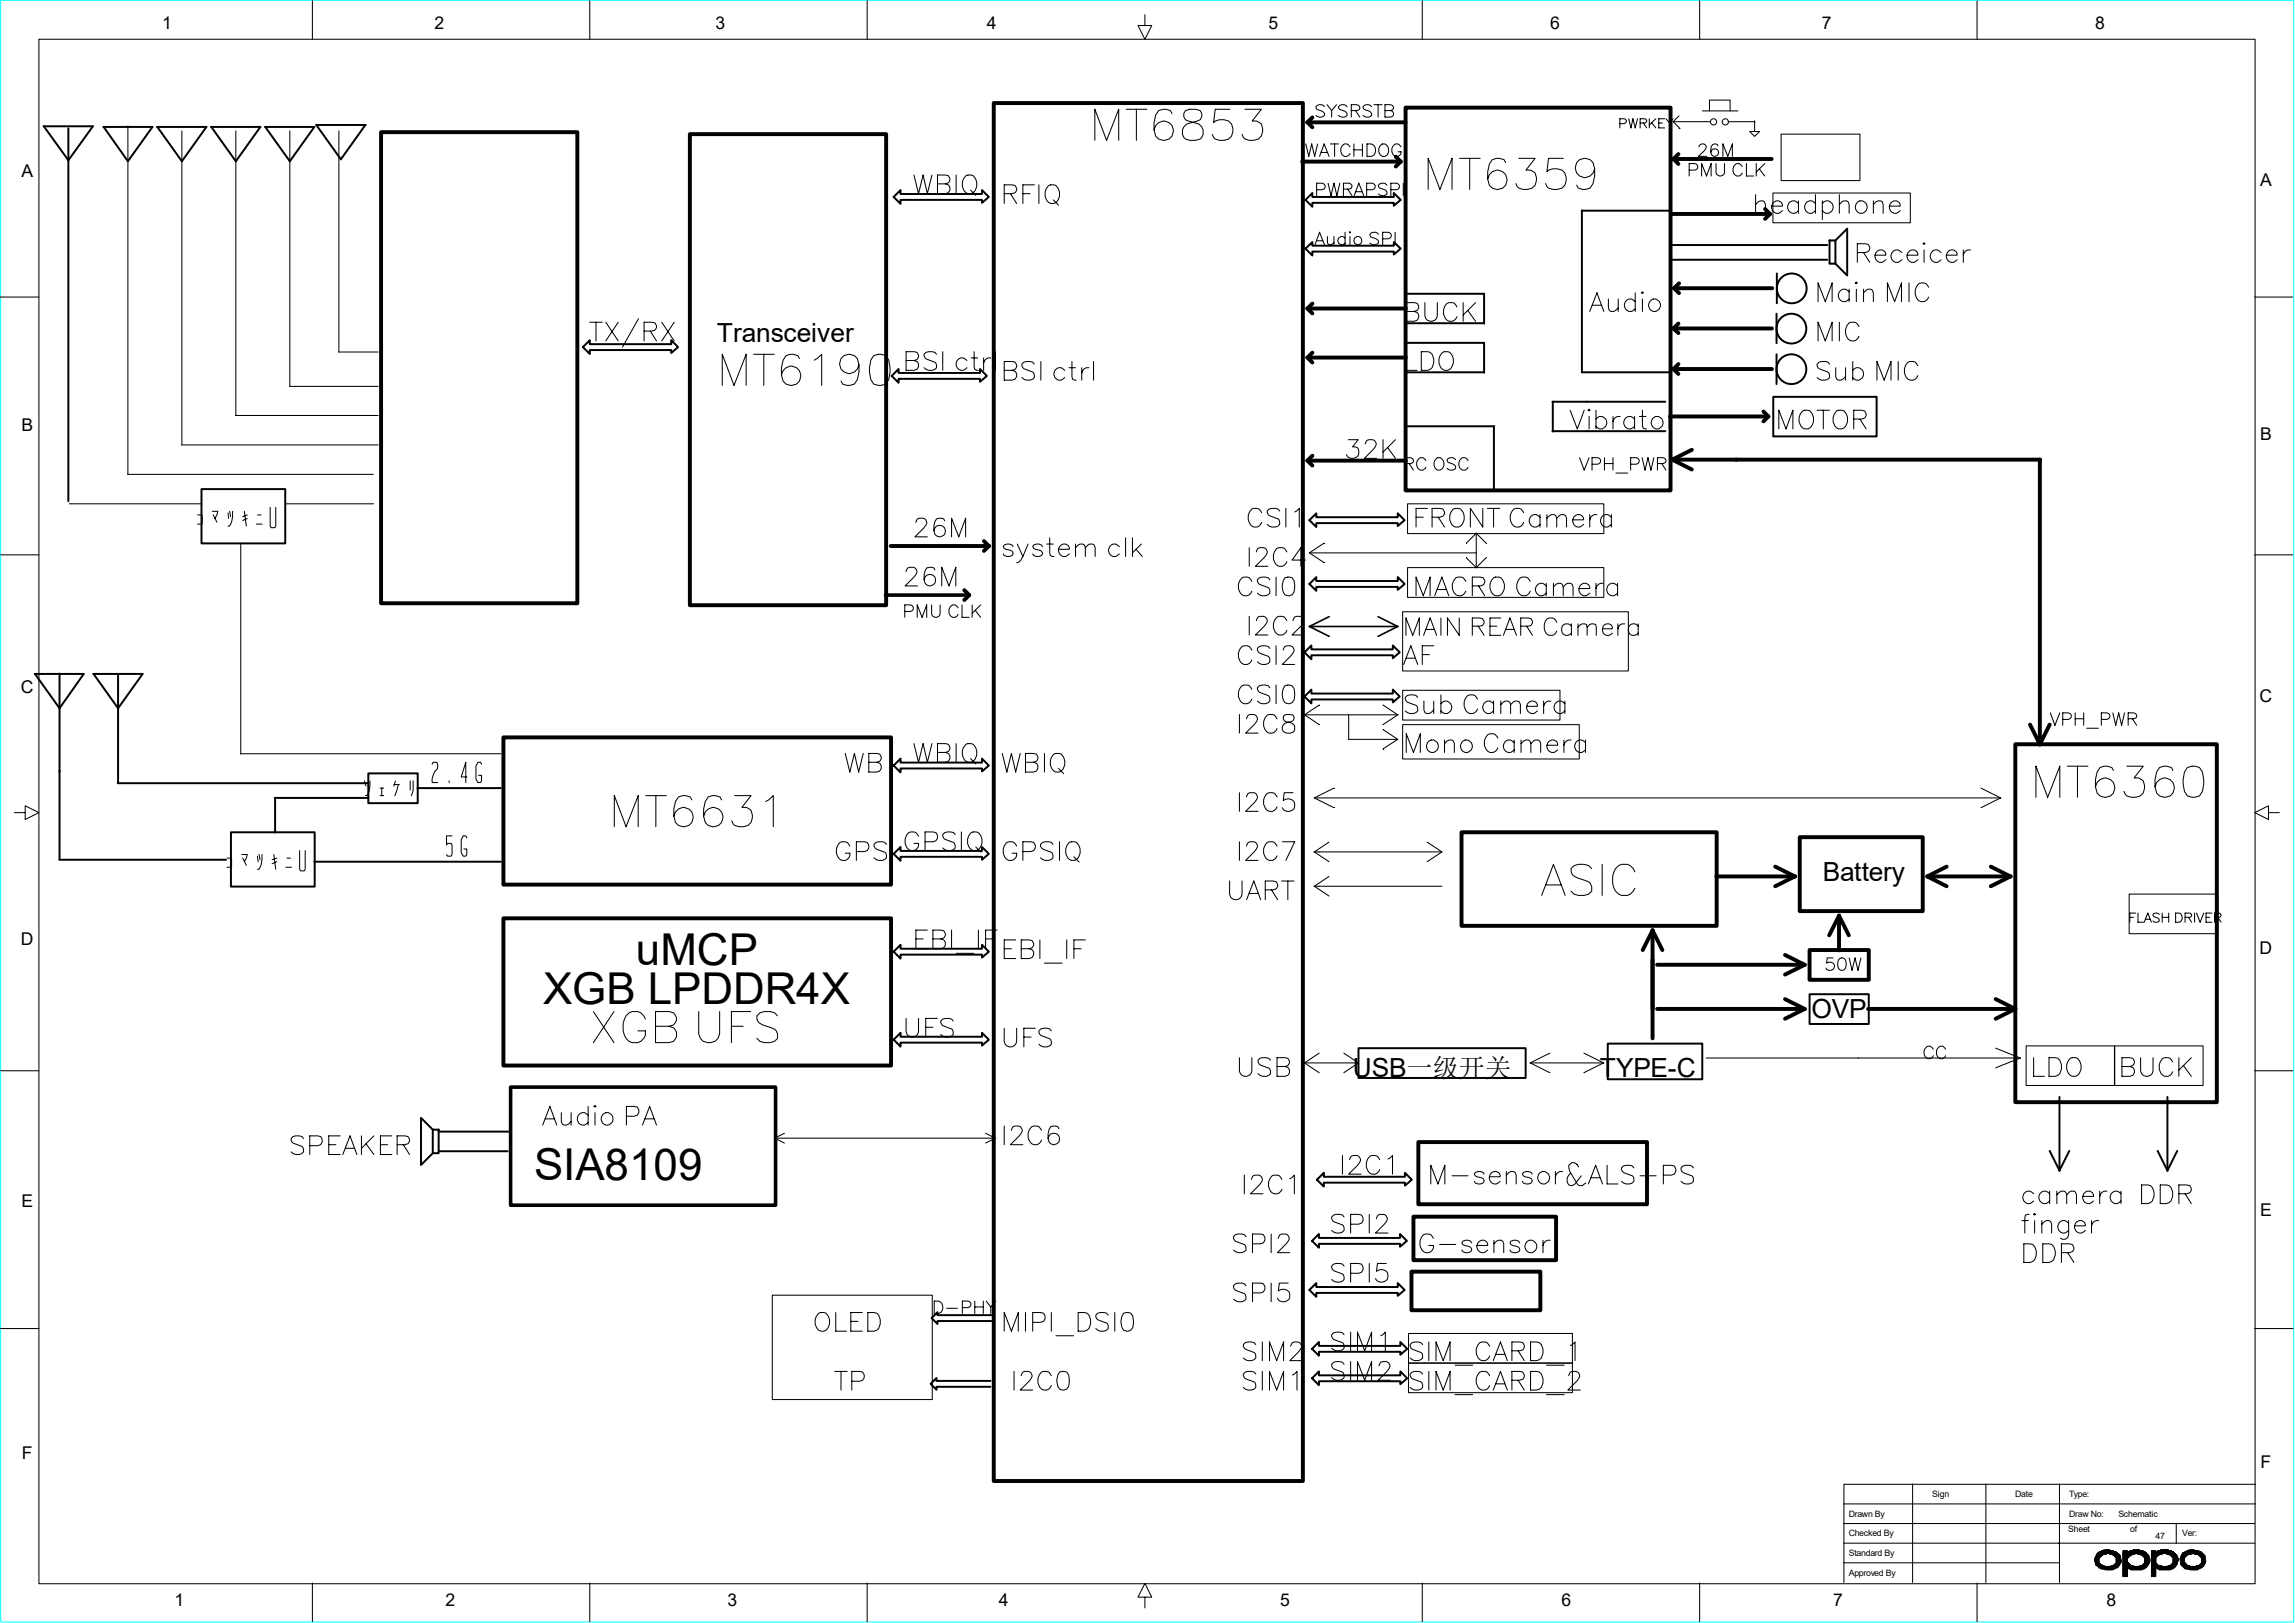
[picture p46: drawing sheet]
<svg xmlns="http://www.w3.org/2000/svg" width="297mm" height="210mm" viewBox="0 0 297 210" stroke-linecap="round" stroke-linejoin="round" font-family="sans-serif">
<defs><g id="words">
<g font-size="5.7">
<text x="82.3" y="124.8">uMCP</text>
<text x="70.3" y="129.9">XGB LPDDR4X</text>
<text x="69.1" y="152.7">SIA8109</text>
</g>
<g font-size="3.4">
<text x="92.8" y="44.2">Transceiver</text>
<text x="235.9" y="114">Battery</text>
<text x="234.4" y="131.7">OVP</text>
<text x="175.1" y="139.4">USB一级开关</text>
<text x="207.1" y="139.4">TYPE-C</text>
</g>
<g font-size="2.3">
<text x="21" y="3.8">1</text>
<text x="56.2" y="3.8">2</text>
<text x="92.6" y="3.8">3</text>
<text x="127.7" y="3.8">4</text>
<text x="164.2" y="3.8">5</text>
<text x="200.6" y="3.8">6</text>
<text x="235.8" y="3.8">7</text>
<text x="271.1" y="3.8">8</text>
<text x="2.8" y="22.9">A</text>
<text x="292.5" y="24.1">A</text>
<text x="2.8" y="55.8">B</text>
<text x="292.5" y="56.9">B</text>
<text x="2.7" y="89.7">C</text>
<text x="292.4" y="90.8">C</text>
<text x="2.7" y="122.3">D</text>
<text x="292.4" y="123.4">D</text>
<text x="2.8" y="156.2">E</text>
<text x="292.5" y="157.3">E</text>
<text x="2.8" y="188.8">F</text>
<text x="292.5" y="189.9">F</text>
<text x="22.6" y="207.8">1</text>
<text x="57.7" y="207.8">2</text>
<text x="94.2" y="207.8">3</text>
<text x="129.2" y="207.8">4</text>
<text x="165.7" y="207.8">5</text>
<text x="202.1" y="207.8">6</text>
<text x="237.2" y="207.8">7</text>
<text x="272.6" y="207.8">8</text>
</g>
<g font-size="1.1">
<text x="239.3" y="196.3">Drawn By</text>
<text x="250.1" y="193.7">Sign</text>
<text x="260.8" y="193.7">Date</text>
<text x="267.8" y="193.7">Type:</text>
<text x="267.8" y="196.3">Draw No:</text>
<text x="274.2" y="196.3">Schematic</text>
<text x="239.3" y="198.8">Checked By</text>
<text x="239.3" y="201.3">Standard By</text>
<text x="239.3" y="203.9">Approved By</text>
<text x="267.7" y="198.3">Sheet</text>
<text x="275.7" y="198.3">of</text>
<text x="279" y="199.1">47</text>
<text x="282.4" y="198.8">Ver:</text>
</g>
</g></defs>
<path d="M.1 0h296.7v209.9h-296.7z" fill="none" stroke="#0ff" stroke-width=".13"/>
<g fill="none" stroke="#000" stroke-width=".25">
<path d="M5.6 16.3h6.4l-3.2 4.4-3.1-4.4M8.8 16.6v48.3M13.4 16.4h6.3l-3.1 4.5-3.2-4.5M20.3 16.4h6.4l-3.2 4.5-3.1-4.5M27.3 16.4h6.4l-3.2 4.5-3.2-4.5M34.3 16.4h6.4l-3.2 4.5-3.2-4.5M47.3 16.2l-3.2 4.4-3.2-4.4h6.4M115.7 25.5l.8-.9v.5h10.6v-.5l.9 .9-.9 .7v-.3h-10.6v.5zM169 25.9l.8-.9v.5h10.6v-.5l.9 .9-.9 .7v-.4h-10.6v.6zM169 32.2l.8-.9v.5h10.6v-.5l.9 .9-.9 .7v-.3h-10.6v.5zM181.9 38h10.2v3.9M204.7 27.2v21h11.5"/>
<path d="M204.7 27.3h11.5M216.1 33.6h20.4M216.1 31.7h20.4M230 35.4v3.8M236.8 31.1h.7v3h-.7zM237.5 31.1l1.6-1.5v6l-1.6-1.5M75.4 44.9l.9-.9v.5h10.6v-.5l.9 .9-.9 .8v-.4h-10.6v.5zM116.3 47.8v.5h10.5v-.5l.9 .8-.9 .8v-.4h-10.5v.5l-.9-.9zM181.9 44.4h10.2v3.8M181.9 41.8h10.2M181.9 48.2h10.2M181.9 55.2h11.5"/>
<path d="M193.3 55.2v8.3M200.9 55.8h14.6M200.9 52h14.6M201 52v3.8M229.5 51.4h13.4v5.1h-13.4zM229.9 40.6v3.8M229.9 45.8v3.9M26.1 63.3h10.8v7h-10.8zM169.5 67.3l.8-.9v.5h10.6v-.5l.9 .9-.9 .8v-.4h-10.6v.5zM169.5 75.6l.8-.9v.5h10.6v-.5l.9 .9-.9 .7v-.4h-10.6v.6zM4.5 87.2h6.3l-3.1 4.5-3.2-4.5M7.7 87.2v24"/>
<path d="M12.1 87.2h6.4l-3.2 4.5-3.2-4.5M15.3 87.4v13.9M115.7 99.1l.8-.9v.5h10.6v-.5l.9 .9-.9 .7v-.4h-10.6v.5zM168.8 90.1l.9-.9v.5h10.6v-.5l.8 .9-.8 .8v-.4h-10.6v.5zM168.8 84.4l.9-.9v.5h10.6v-.5l.8 .9-.8 .8v-.4h-10.6v.5zM7.7 111.3h21.6M15.2 101.3h32.5M29.9 107.7h10.8v7h-10.8zM35.6 103.3h12.1M35.6 103.3v4.4M40.7 111.5h24.1M47.7 100.1h6.4v3.8h-6.4z"/>
<path d="M54 102h10.8M115.7 110.5l.8-.9v.5h10.6v-.5l.9 .9-.9 .8v-.4h-10.6v.5zM116.5 122.3v.5h10.6v-.5l.9 .8-.9 .8v-.4h-10.6v.5l-.8-.9zM116.5 133.6v.6h10.6v-.6l.9 .9-.9 .8v-.4h-10.6v.5l-.8-.9zM175.8 135.6h21.6v3.9h-21.6zM208.1 135h12.2v4.7h-12.2zM234.2 128.7h7.7v3.8h-7.7zM56 146.2l-1.5-1.5v6l1.5-1.5M56 146.2h.8v3h-.8zM56.8 146.4h9M56.8 149h8.9M171.3 151.8v.5h10.5v-.5l.9 .9-.9 .7v-.4h-10.5v.5l-.9-.8z"/>
<path d="M265.3 148.9l1.2 2.6 1.3-2.6M266.5 141.9v9.6M279.2 148.9l1.3 2.6 1.3-2.6M280.5 141.9v9.6M128.2 178.7h-7v-.4l-.8 .8 .8 .7v-.3h7M128.3 170.2h-7v-.4l-.7 .8 .7 .7v-.4h7M169.8 160.6l.9-.9v.5h10.5v-.5l.9 .9-.9 .7v-.3h-10.5v.5zM170.3 166v.5h10.6v-.5l.9 .9-.9 .8v-.4h-10.6v.5l-.8-.9zM170.7 173.7v.5h10.5v-.5l.9 .8-.9 .8v-.4h-10.5v.5l-.9-.9zM170.7 177.5v.5h10.5v-.5l.9 .9-.9 .7v-.4h-10.5v.5l-.9-.8z"/>
<circle cx="231.9" cy="37.3" r="1.93"/>
<circle cx="231.8" cy="42.5" r="1.93"/>
<circle cx="231.8" cy="47.8" r="1.93"/>
</g>
<g fill="none" stroke="#000" stroke-width=".51">
<path d="M49.3 17.1h25.4v61h-25.4zM89.3 17.4h25.4v60.9h-25.4zM128.6 13.3h40v178.3h-40zM169.2 15.8h12.7M169.8 15.2l-.6 .6 .6 .7M181.9 13.9h34.3v49.6h-34.3zM217.2 19.9l-.6 .7 .6 .6M168.5 20.9h12.8M169.2 39.9l.6 .7M169.2 39.9h12.7M169.8 39.3l-.6 .6M180.6 20.3l.7 .6"/>
<path d="M181.3 20.9l-.7 .6M216.4 27.7h12.7M216.5 20.6h12.8M216.7 37.3l.6 .6M216.7 37.3h12.7M217.3 36.7l-.6 .6M228.4 27.1l.7 .6M229.1 27.7l-.7 .6M169.2 46.3h12.7M169.2 46.3l.6 .6M169.2 59.6l.6 .6M169.2 59.6h12.7"/>
<path d="M169.8 45.6l-.6 .7M169.8 59l-.6 .6M216.1 53.9h12.8M216.4 59.5l2.5 1.2M216.4 59.5h47.6M216.6 42.5l.6 .6M216.6 42.5h12.7M216.6 47.8l.6 .6M216.6 47.8h12.7M217.2 41.9l-.6 .6M217.2 47.1l-.6 .7M218.9 58.2l-2.5 1.3"/>
<path d="M228.2 53.3l.7 .6M228.9 53.9l-.7 .6M264 59.5v36.9M115.3 70.7h12.7M124.8 76.4l.6 .6-.6 .6M127.3 70l.7 .7-.7 .6M65.2 95.4h50.1v19.1h-50.1zM260.8 96.3h26.1v46.3h-26.1zM262.7 93.8l1.3 2.5 1.3-2.5M65.2 118.8h50.1v19.1h-50.1zM189.1 107.7h33.1v12.1h-33.1zM222.1 113.4h10.2"/>
<path d="M229.7 112.1l2.6 1.3-2.6 1.3M232.9 108.3h15.9v9.6h-15.9zM238 118.5l-1.3 2.5M238 118.5l1.3 2.5M238 118.5v4.5M249.4 113.4h10.8M249.4 113.4l2.5 1.3M251.9 112.1l-2.5 1.3M257.6 112.1l2.6 1.3-2.6 1.3M212.6 122.9l1.3-2.5 1.2 2.5M213.9 120.4v14M214.5 130.6h19.1"/>
<path d="M214.5 124.8h19.1M231 129.3l2.6 1.3M231 123.6l2.6 1.2M233.6 130.6l-2.6 1.2M233.6 124.8l-2.6 1.3M234.2 122.9h7.7v3.9h-7.7zM241.8 130.6h19M258.3 129.3l2.5 1.3M260.8 130.6l-2.5 1.2M182.9 157.4h18.5v5.7h-18.5zM183.6 147.8h29.5v8h-29.5zM182.7 164.5h16.6v5h-16.6z"/>
</g>
<g fill="none" stroke="#000" stroke-width=".13">
<path d="M5 5.1h286.8v199.8h-286.8zM16.6 16.3v45.1M23.5 16.9v40.7M30.5 16.9v36.9M37.5 16.9v33.1M40.4 .1v5M43.9 16.9v28.7M76.3 .1v5M112.2 .1v5M141.7 18.2v-4.1l1.5 4.1 1.6-4.1v4.1M145.8 14.1h2.6M147.1 14.1v4.1"/>
<path d="M148.2 1.9v1.4h.9l-.9 1.8-.9-1.8h.9M151.7 14.7l-.2-.4-.6-.2h-.4l-.6 .2a3.6 3.6 0 0 0-.3 3.3 1.25 1.25 0 0 0 2 .1 1.25 1.25 0 0 0-.5-2 1.25 1.25 0 0 0-1.7 1.1M153.4 14.3a.8 .8 0 0 0 .4 1.4l.8 .2a1.21 1.21 0 0 1 1.1 .8 1.21 1.21 0 0 1-.4 1.3 1.92 1.92 0 0 1-2.1-.2 1.23 1.23 0 0 1 1-1.9l.7-.2a.8 .8 0 0 0 .4-1.4l-.6-.2h-.7zM159.2 14.1h-1.9l-.2 1.8a1.62 1.62 0 0 1 2.3 .1 1.4 1.4 0 0 1 0 1.7 1.4 1.4 0 0 1-1.6 .5l-.5-.2-.4-.6M161.1 14.1h2.1l-1.1 1.6a1.11 1.11 0 0 1 1.3 1.3 1.31 1.31 0 0 1-1.7 1.2l-.6-.2-.4-.6M169 18.6l.4 1.6 .4-1.6 .3 1.6 .4-1.6M171 19.7h.7M171.4 13.8a.62 .62 0 0 0-1.1 .1l.2 .3h.1a.95 .95 0 0 1 .8 .5v.2a.77 .77 0 0 1-1.1 0M171.7 13.5l.6 .8v.9M172.2 18.6h1M172.7 18.6v1.6M173 13.5l-.7 .8"/>
<path d="M174.3 13.8a.62 .62 0 0 0-1.1 .1l.2 .3h.2a.95 .95 0 0 1 .7 .5v.2a.77 .77 0 0 1-1.1 0M174.7 19a.59 .59 0 0 0-.8-.3 .83 .83 0 0 0-.4 .9 .83 .83 0 0 0 .8 .6l.4-.3M174.9 14.3h.7l.2-.1a.33 .33 0 0 0 0-.6l-.2-.1h-.7v1.7M175.2 18.6v1.6M175.2 19.4h1.1M175.4 14.3l.6 .9M176.3 18.6v1.6M176.9 18.6h.6a.85 .85 0 0 1 .5 .8 .85 .85 0 0 1-.5 .8h-.6zM177.5 13.8a.62 .62 0 0 0-1.1 .1l.2 .3h.1a.95 .95 0 0 1 .8 .5v.2a.77 .77 0 0 1-1.1 0M177.8 13.5h1.1M178.4 13.5v1.7M178.6 18.9l.3-.3a.83 .83 0 0 1 .8 .6 .83 .83 0 0 1-.3 1 .73 .73 0 0 1-.9-.3 .73 .73 0 0 1 0-.9z"/>
<path d="M179.2 14.3h.8a.42 .42 0 0 1 .3 .4 .42 .42 0 0 1-.3 .5h-.8v-1.7h.8a.4 .4 0 0 1 .3 .7l-.3 .1M181.3 19a.59 .59 0 0 0-.8-.3 .83 .83 0 0 0-.4 .9 .83 .83 0 0 0 .8 .6 .53 .53 0 0 0 .4-.6h-.4M184.1 .1v5M209.6 16h.6a.38 .38 0 0 0 .3-.4l-.1-.2h-.8v1.2M210.8 15.4l.3 1.2 .2-1.2 .3 1.2 .3-1.2M212.3 15.9h.5a.29 .29 0 0 0 .3-.3l-.1-.2h-.7v1.2M212.7 15.9l.4 .7M213.4 15.4v1.2M213.7 15.9l.6 .7M214.3 15.4l-.9 .8M214.7 15.9h.4M215.4 15.4h-.7v1.2h.7"/>
<path d="M215.6 15.4l.5 .5v.7M216.5 15.7h4.9M216.5 15.4l-.4 .5M217.3 15l-.8 .7 .9 .9h-.1M219.9 19v-.1a.5 .5 0 0 1 .4-.3 .5 .5 0 0 1 .5 .3l-.2 .6-.8 .7h1.1M220 .1v5M220.3 14.4h4.6M221.2 14.4v-1.4h2.7v1.4M222.3 18.9a.44 .44 0 0 0-.6-.2 1.33 1.33 0 0 0-.2 1.3 .51 .51 0 0 0 .8 .1 .51 .51 0 0 0-.2-.8 .51 .51 0 0 0-.7 .4M223.6 15.7h3.5v.2M227.1 15.6v1.4h-.7l.7 .7 .6-.7h-.6M230.5 17.4h10.2v6h-10.2z"/>
<path d="M255.9 .1v5M0 38.4h5M118.3 22.6l.6 2.5 .6-2.5 .5 2.5 .6-2.5M121.3 23.8h1l.4 .1a.67 .67 0 0 1 0 1l-.4 .2h-1v-2.5l1.4 .1a.61 .61 0 0 1 0 1l-.4 .1M123.7 22.6v2.5M125 22.7a.93 .93 0 0 1 1.4 .9 1.12 1.12 0 0 1-1.1 1.5 1.41 1.41 0 0 1-.3-2.4zM125.6 24.6l.7 .7M130 25.1h1l.4-.2a.59 .59 0 0 0 0-.9l-1.4-.1v2.4M130.8 25.1l.8 1.2M132.4 25.1h.9M133.9 23.9h-1.5v2.4M134.5 23.9v2.4"/>
<path d="M135.7 24a.93 .93 0 0 1 1.4 .8 1.12 1.12 0 0 1-1.1 1.5 1.41 1.41 0 0 1-.3-2.3zM136.3 25.9l.7 .6M170.2 31.7l.6-1.6 .6 1.6M170.4 31.2h.8M170.4 24.6h.7a.43 .43 0 0 0 .3-.7l-.3-.2h-.7v1.6M170.8 20.2l.6-1.6 .6 1.6M171.8 30.6v.8a.38 .38 0 0 0 .6 .2l.2-.2M171.9 23.7l.4 1.6 .3-1.6 .4 1.6 .4-1.6M172.6 30.6v1.1M173.9 24.5h.7l.2-.1a.33 .33 0 0 0 0-.6l-.2-.1h-.7v1.6M174.1 30.8a.52 .52 0 0 0-.8 0 .52 .52 0 0 0 0 .7 .52 .52 0 0 0 .8 0M174.1 30.1v1.6"/>
<path d="M174.4 24.5l.6 .8M174.6 30.1l.1-.1 .1 .1h-.1zM174.7 30.6v1.1M175.3 25.3l.6-1.6 .6 1.6M175.5 24.8h.7M176.9 24.6h.7a.43 .43 0 0 0 .3-.7l-.3-.2h-.7v1.6M178.4 30.3a.62 .62 0 0 0-1.1 .1l.2 .3h.1a.95 .95 0 0 1 .8 .5v.3a.77 .77 0 0 1-1.1 0M178.9 30.9h.8a.43 .43 0 0 0 .3-.7l-.3-.1h-.8v1.6M179.5 24a.62 .62 0 0 0-1.1 .1l.2 .2 .1 .1a.95 .95 0 0 1 .8 .4v.3a.77 .77 0 0 1-1.1 0M180 24.6h.7a.43 .43 0 0 0 .3-.7l-.3-.2h-.7v1.6M180.6 30.1v1.6M181.6 23.7v1.6"/>
<path d="M184.4 39.2v1.7a.81 .81 0 0 0 .8 .7 .81 .81 0 0 0 .8-.7v-1.7M184.8 24.5v-4l1.6 4 1.5-4v4M188.6 39.7a.9 .9 0 0 0-1.1-.5 .9 .9 0 0 0-.7 .9 1.12 1.12 0 0 0 1.2 1.5l.4-.4 .2-.2M188.9 20.5h2.7M189.4 39.2v2.4M190.2 20.5v4M191 39.2l-1.6 1.6M194.9 21l-.3-.3-.5-.2h-.4l-.6 .2a3.6 3.6 0 0 0-.4 3.3 1.25 1.25 0 0 0 2.1 0 1.25 1.25 0 0 0-.6-1.9 1.25 1.25 0 0 0-1.7 1.1M196.6 20.5h2.1l-1.2 1.5a1.11 1.11 0 0 1 1.3 1.4 1.31 1.31 0 0 1-1.7 1.1l-.5-.2-.4-.6M202.3 20.5h-1.9l-.2 1.7a1.62 1.62 0 0 1 2.3 .2 1.4 1.4 0 0 1 0 1.6 1.4 1.4 0 0 1-1.5 .5l-.6-.2-.4-.6M206.1 39.5h1.1M206.4 21.8a1.25 1.25 0 0 1-1.7 1.1 1.25 1.25 0 0 1-.6-1.9 1.25 1.25 0 0 1 2.1 0 3.6 3.6 0 0 1-.4 3.3l-.6 .2h-.4l-.5-.2-.3-.3"/>
<path d="M208.2 38.7v1.1l.1 .4 .2 .1h.3l.6-.5M209.4 38.7v1.6M211.6 39a.78 .78 0 0 0-1.1-.1 .78 .78 0 0 0 0 1.2 .78 .78 0 0 0 1.1-.1M211.6 37.9v2.4M212.6 37.8l.1 .1-.1 .1-.2-.1zM212.6 38.7v1.6M218.6 22h.7a.43 .43 0 0 0 .3-.7l-.3-.1h-.7v1.6M220.2 22.8v-1.6l.7 1.6 .5-1.6v1.6M222.1 21.2v1.1a.56 .56 0 0 0 .5 .5 .56 .56 0 0 0 .6-.5v-1.1M223 20.2v-1.6l.6 1.6 .6-1.6v1.6M225.5 21.5a.59 .59 0 0 0-.9-.2 .83 .83 0 0 0-.3 .9 .83 .83 0 0 0 .8 .6l.4-.4M226 21.2v1.6h.9"/>
<path d="M227.2 26.5l.6-.5h.3l.2 .1 .2 .4v1.1M227.2 25.2v2.4M227.3 21.2v1.6M227.7 21.8l.7 1M228.4 21.2l-1.1 1.1M229.3 26.7h1.4a.7 .7 0 0 0-.7-.7 .7 .7 0 0 0-.7 .7 .77 .77 0 0 0 .4 .8 .77 .77 0 0 0 1-.2M229.4 25h17.8v3.8h-17.8zM232.7 26.3a.78 .78 0 0 0-1.1-.1 .78 .78 0 0 0 0 1.2 .78 .78 0 0 0 1.1-.1M232.7 26v1.6M234.9 26.3a.78 .78 0 0 0-1.1-.1 .78 .78 0 0 0 0 1.2 .78 .78 0 0 0 1.1-.1M234.9 25.2v2.4M235.3 39v-2.4l.9 2.4 .9-2.4v2.4"/>
<path d="M235.8 26.3a.78 .78 0 0 1 1.2-.1 .78 .78 0 0 1 0 1.2 .78 .78 0 0 1-1.2-.1M235.8 26v2.4M238 26.5l.6-.5h.4l.2 .1 .1 .4v1.1M238 25.2v2.4M239.3 37.8a.78 .78 0 0 0-1.1-.2 .78 .78 0 0 0 0 1.2 .78 .78 0 0 0 1.1-.1M239.3 37.4v1.6M240.2 36.5l.2 .1-.2 .1-.1-.1zM240.2 37.4v1.6M240.4 32.7h1l.4-.1a.59 .59 0 0 0 0-1l-1.4-.1v2.5M241.2 32.7l.8 1.3M241.2 37.9l.6-.5h.3l.2 .1 .1 .4v1.1M241.2 37.4v1.6"/>
<path d="M242.4 26.5l.6-.5h.4l.2 .1 .1 .4v1.1M242.4 26v1.6M242.7 33h1.4a.7 .7 0 0 0-.7-.7 .7 .7 0 0 0-.7 .7 .77 .77 0 0 0 .4 .9 .77 .77 0 0 0 1-.3M244.3 39v-2.4l.9 2.4 .9-2.4v2.4M244.5 26.7h1.4a.7 .7 0 0 0-.7-.7 .7 .7 0 0 0-.7 .7 .77 .77 0 0 0 .5 .8 .77 .77 0 0 0 .9-.2M246.1 32.7a.78 .78 0 0 0-1.1-.1 .78 .78 0 0 0 0 1.1 .78 .78 0 0 0 1.1-.1M246.8 33h1.4a.7 .7 0 0 0-.7-.7 .7 .7 0 0 0-.7 .7 .77 .77 0 0 0 .5 .9 .77 .77 0 0 0 .9-.3M247.1 36.6v2.4M249 31.4l.1 .1-.1 .1-.1-.1zM249 32.3v1.7M249.6 37.2a.9 .9 0 0 0-1-.6 .9 .9 0 0 0-.7 .9 1.12 1.12 0 0 0 1.1 1.5l.5-.3 .1-.3M251.2 32.7a.78 .78 0 0 0-1.1-.1 .78 .78 0 0 0 0 1.1 .78 .78 0 0 0 1.1-.1"/>
<path d="M251.9 33h1.4a.7 .7 0 0 0-.7-.7 .7 .7 0 0 0-.7 .7 .77 .77 0 0 0 .4 .9 .77 .77 0 0 0 1-.3M254.1 32.3v1.7M255 32.3a.8 .8 0 0 0-.9 .7M291.8 38.4h5M23.5 57.6h25.4M30.5 53.8h18.4M37.5 50h11.4M43.8 45.6h5.1M76.3 41.7h1.6M77.1 41.7v2.4M78.4 41.7l1.6 2.4M80 41.7l-1.6 2.4"/>
<path d="M82.6 41.2l-2 3.7M83.4 42.8h1l.4-.1a.59 .59 0 0 0 0-.9l-1.4-.1v2.4M84.2 42.8l.8 1.3M85.6 41.7l1.6 2.4M87.2 41.7l-1.6 2.4M93.5 49.9v-4.1l1.5 4.1 1.6-4.1v4.1M97.5 45.8h2.7M98.8 45.8v4.1M103.5 46.4l-.2-.4-.6-.2h-.4l-.6 .2a3.6 3.6 0 0 0-.4 3.3 1.25 1.25 0 0 0 2.1 .1 1.25 1.25 0 0 0-.6-1.9 1.25 1.25 0 0 0-1.7 1M105.4 46.6l.3-.2 .6-.6v4.1M111.2 47.2a1.25 1.25 0 0 1-1.7 1.1 1.25 1.25 0 0 1-.6-2 1.25 1.25 0 0 1 2.1 .1 3.6 3.6 0 0 1-.4 3.3l-.6 .2h-.4l-.5-.2-.3-.4M113.1 46l.6-.2h.3l.6 .2 .4 .6 .2 1.5-.2 1-.4 .6-.6 .2h-.3l-.6-.2-.4-.6-.2-1.5 .2-1z"/>
<path d="M117.3 46.7h1l.4 .1a.67 .67 0 0 1 0 1l-.4 .1h-1v-2.4l1.4 .1a.61 .61 0 0 1 0 .9l-.4 .2M121.2 45.8a1.06 1.06 0 0 0-1.6 0 .61 .61 0 0 0 .5 .7l.9 .4a.61 .61 0 0 1 0 .9 1.13 1.13 0 0 1-1.4-.2M122 45.5v2.4M125.1 46.7a.78 .78 0 0 0-1.1-.2 .78 .78 0 0 0 0 1.2 .78 .78 0 0 0 1.1-.1M125.7 46.3h.8M126.1 45.5v2l.1 .3 .4 .1M127.3 46.3v1.6M128.2 46.3a.8 .8 0 0 0-.9 .7M128.8 45.5v2.4M130 47.9h1l.4 .1a.67 .67 0 0 1 0 1.1l-.4 .1h-1v-2.4l1.4 .1a.61 .61 0 0 1 0 .9l-.4 .1M133.9 47.1a1.06 1.06 0 0 0-1.7 0 .61 .61 0 0 0 .5 .7l.9 .3a.61 .61 0 0 1 0 1 1.13 1.13 0 0 1-1.4-.2M134.7 46.8v2.4"/>
<path d="M137.8 47.9a.78 .78 0 0 0-1.2-.1 .78 .78 0 0 0 0 1.2 .78 .78 0 0 0 1.2-.1M138.3 47.6h.9M138.7 46.8v1.9l.1 .4 .5 .1M140 47.6v1.6M140.9 47.6a.8 .8 0 0 0-.9 .7M141.5 46.8v2.4M174.5 56.9h1.3l-.8 .9 .6 .1a.85 .85 0 0 1-.1 1.3 .85 .85 0 0 1-1.3-.4M176.7 57.4a.59 .59 0 0 1 .5-.5h.4a.58 .58 0 0 1 .4 .9l-1.4 1.5h1.6M179 56.9v2.4M179.6 57.9l1 1.4M180.6 56.9l-1.6 1.6M181.8 60h.7l.3-.1a.33 .33 0 0 0 0-.6l-.3-.1h-.7v1.6"/>
<path d="M182 40.3h1l.4 .1a.67 .67 0 0 1 0 1l-.4 .2h-1v-2.4h1.4a.61 .61 0 0 1 0 1l-.4 .1M182 45.5v2.4h1.4M182.4 60l.5 .8M183.9 45.5h.8a1.1 1.1 0 0 1 .8 1.5 .95 .95 0 0 1-.8 .9h-.8zM184.5 59.6a.59 .59 0 0 0-.8-.3 .83 .83 0 0 0-.4 .9 .83 .83 0 0 0 .9 .6l.3-.3M185.8 59.5l.3-.3a.83 .83 0 0 1 .8 .6 .83 .83 0 0 1-.4 .9 .73 .73 0 0 1-.8-.2 .73 .73 0 0 1 0-.9zM186.7 45.6a.93 .93 0 0 1 1.4 .8 1.12 1.12 0 0 1-1.2 1.5 1.41 1.41 0 0 1-.2-2.3zM188.4 59.5a.62 .62 0 0 0-1.1 .1l.2 .3h.1a.95 .95 0 0 1 .8 .5v.2a.77 .77 0 0 1-1.1 0M189.9 40.2l1.1 1.4M190 59.6a.59 .59 0 0 0-.9-.3 .83 .83 0 0 0-.3 .9 .83 .83 0 0 0 .8 .6l.4-.3M203.2 53.1l.9 2.4 .9-2.4M204.4 59.2l.6 1.6 .7-1.6"/>
<path d="M205.5 53.1l.2-.1 .1 .1-.1 .1zM205.7 53.9v1.6M205.7 40.3l1-2.4 .9 2.4M206.5 54.2a.78 .78 0 0 1 1.2-.1 .78 .78 0 0 1 0 1.2 .78 .78 0 0 1-1.2-.1M206.5 53.1v2.4M207.6 59.2v1.6M207.6 60h1.1M208.7 53.9v1.6M208.7 59.2v1.6M209.7 53.9a.8 .8 0 0 0-1 .7M211.5 54.2a.78 .78 0 0 0-1.1-.1 .78 .78 0 0 0 0 1.2 .78 .78 0 0 0 1.1-.1M211.5 53.9v1.6"/>
<path d="M212.2 53.9h.8M212.5 59.2l.4 1.6 .4-1.6 .4 1.6 .3-1.6M212.6 53.1v1.9v.4l.5 .1M214.5 60h.7l.2-.1a.33 .33 0 0 0 0-.6l-.2-.1h-.7v1.6M215.1 60l.5 .8M216 53.9v1.6M217 53.9a.8 .8 0 0 0-1 .7M230.2 55.5v-2.4l.9 2.4 .9-2.4v2.4M233.3 53.2a.93 .93 0 0 1 1.4 .8 1.12 1.12 0 0 1-1.1 1.5 1.41 1.41 0 0 1-.3-2.3zM235.2 53.1h1.6M235.3 44.1v-2.4l.9 2.4 .9-2.4v2.4M236 53.1v2.4"/>
<path d="M236.8 47.1a1.06 1.06 0 0 0-1.6 0 .61 .61 0 0 0 .4 .7l1 .3a.61 .61 0 0 1 0 1 1.13 1.13 0 0 1-1.4-.2M237.6 47.6v1.1l.1 .4 .2 .1h.4l.5-.5M237.7 53.2a.93 .93 0 0 1 1.4 .8 1.12 1.12 0 0 1-1.1 1.5 1.41 1.41 0 0 1-.3-2.3zM238 41.7v2.4M238.8 47.6v1.6M239.8 47.9a.78 .78 0 0 1 1.1-.1 .78 .78 0 0 1 0 1.2 .78 .78 0 0 1-1.1-.1M239.8 46.8v2.4M239.9 54.2h1l.4-.1a.59 .59 0 0 0 0-.9l-1.4-.1v2.4M240.6 42.2a.9 .9 0 0 0-1-.5 .9 .9 0 0 0-.8 .9 1.12 1.12 0 0 0 1.2 1.5l.5-.3 .1-.3M240.7 54.2l.8 1.3M242.9 49.2v-2.4l.9 2.4 .9-2.4v2.4M245.7 46.8v2.4"/>
<path d="M248.2 47.3a.9 .9 0 0 0-1-.5 .9 .9 0 0 0-.7 .9 1.12 1.12 0 0 0 1.1 1.5l.5-.3 .1-.3M0 71.8h5M9 65.2h17.1M16.5 61.4h31.8M25.6 66.6h.6v1.2h-.6M27.5 66.2h.7l-.4 .9M27.6 66.6l.5 1M29.5 66.4l.1 .7M29.7 66.2l.1 .6M30.1 66.2l-.1 1.4-.3 .5h-.2M31.2 70.3v27.3M31.6 66.2l.3 1.9"/>
<path d="M32 66.6l-.6 .2M32 67.1l-.6 .3M33.2 67.8h.7M33.3 66.6h.5M35 65.7v2.4l.1 .2h.5l.1-.2v-2.4M36.9 65.2h11.4M117.1 79.1h.7a.43 .43 0 0 0 .3-.7l-.3-.1h-.7v1.6M117.3 74a.59 .59 0 0 1 .4-.6h.5a.58 .58 0 0 1 .3 .9l-1.4 1.5h1.6M118.5 67.6a.59 .59 0 0 1 .5-.5h.5a.58 .58 0 0 1 .3 .9l-1.4 1.5h1.6M118.7 79.9v-1.6l.6 1.6 .6-1.6v1.6M120.6 78.3v1.1a.56 .56 0 0 0 .5 .5 .56 .56 0 0 0 .6-.5v-1.1M121 73.7l-.1-.2-.4-.1-.6 .1a2.22 2.22 0 0 0-.2 2 .74 .74 0 0 0 1.2 0 .74 .74 0 0 0-.3-1.1 .74 .74 0 0 0-1 .6"/>
<path d="M121.9 75.8v-2.4l.9 2.4 .9-2.4v2.4M122.3 67.4l-.2-.3h-.3h-.6a2.22 2.22 0 0 0-.2 2 .74 .74 0 0 0 1.2 .1 .74 .74 0 0 0-.3-1.2 .74 .74 0 0 0-1 .7M123.1 69.5v-2.4l1 2.4 .9-2.4v2.4M124 78.7a.59 .59 0 0 0-.9-.3 .83 .83 0 0 0-.3 .9 .83 .83 0 0 0 .8 .6l.4-.4M124.5 78.3v1.6h.9M125.8 78.3v1.6M126.2 79l.7 .9M126.9 78.3l-1.1 1.1M131.1 70.7a.74 .74 0 0 0-1.3 0l.4 .4 .8 .2 .1 .4a.74 .74 0 0 1-1.3 0M131.7 70.4l.7 1.6M133.1 70.4l-.7 1.6a.99 .99 0 0 1-.8 .8M134.9 70.7a.74 .74 0 0 0-1.3 0l.4 .4 .8 .2 .1 .4a.74 .74 0 0 1-1.3 0"/>
<path d="M135.5 70.4h.8M135.8 69.6v1.9l.1 .4 .5 .1M137 71.1h1.4a.7 .7 0 0 0-.7-.7 .7 .7 0 0 0-.7 .7 .77 .77 0 0 0 .4 .8 .77 .77 0 0 0 1-.2M139.2 70.9l.6-.5h.3l.2 .1 .2 .4v1.1M139.2 70.4v1.6M140.5 70.9l.5-.5h.4l.2 .1 .1 .4v1.1M144.9 70.7a.78 .78 0 0 0-1.2-.1 .78 .78 0 0 0 0 1.2 .78 .78 0 0 0 1.2-.1M145.7 69.6v2.4M146.6 69.6v2.4M147 71.1l.8 .9M147.7 70.4l-1.1 1.1M161.7 70.9v2.4"/>
<path d="M161.7 79.8v2.4M162 75.2a.9 .9 0 0 0-1-.5 .9 .9 0 0 0-.7 .9 1.12 1.12 0 0 0 1.1 1.5l.5-.3 .1-.3M162.6 71.4a.59 .59 0 0 1 .5-.5h.4a.58 .58 0 0 1 .4 .9l-1.4 1.5h1.6M163.3 66.3a.9 .9 0 0 0-1.1-.5 .9 .9 0 0 0-.7 .9 1.12 1.12 0 0 0 1.2 1.5l.5-.3 .1-.3M164.3 75a1.06 1.06 0 0 0-1.6 0 .61 .61 0 0 0 .5 .7l.9 .3a.61 .61 0 0 1 0 1 1.13 1.13 0 0 1-1.4-.2M165.1 74.7v2.4M165.6 66.1a1.06 1.06 0 0 0-1.6 0 .61 .61 0 0 0 .5 .7l.9 .3a.61 .61 0 0 1 0 1 1.13 1.13 0 0 1-1.4-.2M166.3 74.8a.86 .86 0 0 1 1.2 .3l.1 .6-.1 .9a.75 .75 0 0 1-.7 .5 .75 .75 0 0 1-.7-.5 2.01 2.01 0 0 1 .2-1.8zM166.4 65.8v2.4M166.5 71.4a.9 .9 0 0 0-1-.5 .9 .9 0 0 0-.7 .9 1.12 1.12 0 0 0 1.1 1.5l.5-.4 .1-.2M167.6 66.3l.5-.5v2.4M169 72.5h-1.8l1.2-1.6v2.4"/>
<path d="M169.5 71.5h21.6M169.5 71.5l1.9 1.3M171.4 70.3l-1.9 1.2M181.5 79.2h29.2v7.6h-29.2zM182.2 65.2h25.4v3.8h-25.4zM182.2 73.4h25.4v3.9h-25.4zM183.3 77.1v-2.4l.9 2.4 .9-2.4v2.4M183.3 66.9h.9M184.7 65.8h-1.4v2.4M185.3 66.9h1.1l.3-.1a.59 .59 0 0 0 0-.9l-1.4-.1v2.4M185.7 77.1l.9-2.4 .9 2.4M186 76.3h1.2"/>
<path d="M186.1 66.9l.8 1.3M186.5 80v2.2M188.1 65.9a.93 .93 0 0 1 1.4 .8 1.12 1.12 0 0 1-1.2 1.5 1.41 1.41 0 0 1-.2-2.3zM188.8 80v2.2l-1.5-2.2v2.2M189.7 75.2a.9 .9 0 0 0-1-.5 .9 .9 0 0 0-.7 .9 1.12 1.12 0 0 0 1.1 1.5l.5-.3 .1-.3M189.8 72.2l1.3 1.2 1.2-1.2M190.5 75.8h1.1l.3-.1a.59 .59 0 0 0 0-.9l-1.4-.1v2.4M191.1 69v4.5M191.1 69l-1.3 1.3M191.1 69l1.2 1.3M191.3 75.8l.9 1.3M191.9 65.8v2.4l-1.6-2.4v2.4"/>
<path d="M192.5 65.8h1.6M193.3 65.8v2.4M193.3 74.8a.93 .93 0 0 1 1.4 .8 1.12 1.12 0 0 1-1.2 1.5 1.41 1.41 0 0 1-.2-2.3zM194.2 80h-1.4v2.2h1.4M197.2 66.3a.9 .9 0 0 0-1-.5 .9 .9 0 0 0-.7 .9 1.12 1.12 0 0 0 1.1 1.5l.5-.3 .1-.3M198 75.2a.9 .9 0 0 0-1-.5 .9 .9 0 0 0-.7 .9 1.12 1.12 0 0 0 1.1 1.5l.5-.3 .1-.3M199.3 66.9a.78 .78 0 0 0-1.1-.1 .78 .78 0 0 0 0 1.2 .78 .78 0 0 0 1.1-.1M199.3 66.6v1.6M200.1 75.8a.78 .78 0 0 0-1.1-.1 .78 .78 0 0 0 0 1.2 .78 .78 0 0 0 1.1-.1M200.1 75.5v1.6M200.2 67.1l.6-.5h.3l.2 .1 .2 .4v1.1M200.2 66.6v1.6"/>
<path d="M201 75.9l.6-.4h.4l.2 .1 .1 .3v1.2M201 75.5v1.6M201.5 67.1l.5-.5h.4l.2 .1 .1 .4v1.1M202.3 75.9l.6-.4h.3l.3 .1 .1 .3v1.2M203.5 67.3h1.4a.7 .7 0 0 0-.7-.7 .7 .7 0 0 0-.7 .7 .77 .77 0 0 0 .5 .8 .77 .77 0 0 0 .9-.2M204.3 76.2h1.4a.7 .7 0 0 0-.7-.8 .7 .7 0 0 0-.7 .8 .77 .77 0 0 0 .5 .8 .77 .77 0 0 0 .9-.2M205.7 66.6v1.6M206 60.1h.8a.43 .43 0 0 0 .3-.7l-.3-.2h-.8v1.6M206.5 75.5v1.6M206.7 66.6a.8 .8 0 0 0-1 .7M207.5 75.5a.8 .8 0 0 0-1 .7M208.5 66.9a.78 .78 0 0 0-1.1-.1 .78 .78 0 0 0 0 1.2 .78 .78 0 0 0 1.1-.1"/>
<path d="M208.5 66.6v1.6M209.1 61.2h1.6M209.3 75.8a.78 .78 0 0 0-1.1-.1 .78 .78 0 0 0 0 1.2 .78 .78 0 0 0 1.1-.1M209.3 75.5v1.6M211 60.1h.8a.43 .43 0 0 0 .2-.7l-.2-.2h-.8v1.6M291.8 71.8h5M31.2 97.5h33.6M55.9 98.9l.1-.3h.5a.8 .8 0 0 1-.2 1.2l-.4 1v.5h.7M62.3 98.9l-.1-.3h-.4l-.2 .5v1.7l.2 .5h.4l.1-.3v-.7h-.4M109.4 97.5l.6 2.4 .6-2.4 .5 2.4 .6-2.4M112.4 98.6h1.1l.3 .2a.67 .67 0 0 1 0 1l-.3 .1h-1.1v-2.4l1.4 .1a.61 .61 0 0 1 0 .9l-.3 .1M118.3 96.2l.6 2.4 .6-2.4 .5 2.4 .6-2.4"/>
<path d="M121.3 97.4h1l.4 .1a.67 .67 0 0 1 0 1l-.4 .1h-1v-2.4l1.4 .1a.61 .61 0 0 1 0 .9l-.4 .2M123.7 96.2v2.4M125 96.3a.93 .93 0 0 1 1.4 .9 1.12 1.12 0 0 1-1.1 1.4 1.41 1.41 0 0 1-.3-2.3zM125.6 98.2l.7 .6M129.7 97.5l.6 2.4 .6-2.4 .5 2.4 .6-2.4M132.7 98.6h1l.4 .2a.67 .67 0 0 1 0 1l-.4 .1h-1v-2.4l1.4 .1a.61 .61 0 0 1 0 .9l-.4 .1M135.2 97.5v2.4M136.4 97.6a.93 .93 0 0 1 1.4 .8 1.12 1.12 0 0 1-1.1 1.5 1.41 1.41 0 0 1-.3-2.3zM137 99.4l.7 .7M160.4 92.5v2.4M161.3 93a.59 .59 0 0 1 .5-.5h.5a.58 .58 0 0 1 .3 .9l-1.4 1.5h1.6M162 89.2a.9 .9 0 0 0-1-.6 .9 .9 0 0 0-.7 1 1.12 1.12 0 0 0 1.1 1.5l.5-.4 .1-.2"/>
<path d="M162 84.1a.9 .9 0 0 0-1-.5 .9 .9 0 0 0-.7 .9 1.12 1.12 0 0 0 1.1 1.5l.5-.4 .1-.2M162.6 80.3a.59 .59 0 0 1 .5-.5h.4a.58 .58 0 0 1 .4 .9l-1.4 1.5h1.6M164.3 89a1.06 1.06 0 0 0-1.6 0 .61 .61 0 0 0 .5 .7l.9 .3a.61 .61 0 0 1 0 .9 1.13 1.13 0 0 1-1.4-.2M164.3 83.9a1.06 1.06 0 0 0-1.6 0 .61 .61 0 0 0 .5 .7l.9 .3a.61 .61 0 0 1 0 1 1.13 1.13 0 0 1-1.4-.3M165.1 83.6v2.4M165.1 88.6v2.5M165.3 93a.9 .9 0 0 0-1.1-.5 .9 .9 0 0 0-.7 .9 1.12 1.12 0 0 0 1.2 1.5l.4-.4 .2-.2M166.1 84.1a.59 .59 0 0 1 .4-.5h.5a.58 .58 0 0 1 .3 .9l-1.4 1.5h1.7M166.2 92.5a.52 .52 0 0 0 .2 .9 .96 .96 0 0 1 1.2 1l-.1 .2a.96 .96 0 0 1-1.6-.2 .79 .79 0 0 1 .8-.9l.4-.1a.51 .51 0 0 0 .2-.9h-.3zM166.3 88.7a.86 .86 0 0 1 1.2 .4l.1 .6-.1 .9a.75 .75 0 0 1-.7 .5 .75 .75 0 0 1-.7-.5 2.01 2.01 0 0 1 .2-1.9zM166.5 80.3a.9 .9 0 0 0-1-.5 .9 .9 0 0 0-.7 .9 1.12 1.12 0 0 0 1.1 1.5l.5-.4 .1-.2M167.3 80.3a.59 .59 0 0 1 .5-.5h.5a.58 .58 0 0 1 .3 .9l-1.4 1.5h1.6"/>
<path d="M168.8 92.5h12.1M168.8 92.5l1.9 1.3M170.7 91.2l-1.9 1.3M174.5 95.7h6.4M174.5 92.5v3.2M179 91.2l1.9 1.3-1.9 1.3M179 94.4l1.9 1.3M180.9 95.7l-1.9 1.2M181.5 89.3h20.4v3.9h-20.4zM181.5 93.8h22.9v4.4h-22.9zM181.7 86l.9-2.4 .9 2.4M181.9 82.2v-2.2l.9 2.2 .9-2.2v2.2"/>
<path d="M182 97.4v-2.4l.9 2.4 .9-2.4v2.4M182 85.2h1.1M183.5 90.3a1.06 1.06 0 0 0-1.6 0 .61 .61 0 0 0 .4 .6l1 .4a.61 .61 0 0 1 0 .9 1.13 1.13 0 0 1-1.4-.2M184.1 84.7h.9M184.2 82.2l.9-2.2 .8 2.2M184.3 90.7v1.2l.1 .3 .2 .1h.4l.5-.4M184.5 81.4h1.1M185.5 90.7v1.6M185.5 83.6h-1.4v2.4M186.5 91.1a.78 .78 0 0 1 1.1-.2 .78 .78 0 0 1 0 1.2 .78 .78 0 0 1-1.1-.1M186.5 89.9v2.4M186.9 96.2l.6-.4h.4l.2 .1 .1 .3v1.2"/>
<path d="M186.9 95.8v1.6M190.5 81h1a.58 .58 0 0 0 .6-.6l-.2-.3-1.4-.1v2.2M191.2 90.5a.9 .9 0 0 0-1-.6 .9 .9 0 0 0-.7 .9 1.12 1.12 0 0 0 1.1 1.5l.5-.3 .1-.3M191.3 81l.8 1.2M192.8 81h.9M193.3 91.1a.78 .78 0 0 0-1.2-.2 .78 .78 0 0 0 0 1.2 .78 .78 0 0 0 1.2-.1M193.3 90.7v1.6M193.8 95.5a.9 .9 0 0 0-1-.5 .9 .9 0 0 0-.7 .9 1.12 1.12 0 0 0 1.2 1.5l.4-.4 .1-.2M194.2 91.2l.6-.5h.4l.2 .1 .1 .4v1.1M194.2 90.7v1.6M194.6 82.2l.8-2.2 .9 2.2M194.9 81.4h1.1"/>
<path d="M195.5 91.2l.5-.5h.4l.2 .1 .2 .4v1.1M196 96.1a.78 .78 0 0 0-1.2-.1 .78 .78 0 0 0 0 1.1 .78 .78 0 0 0 1.2-.1M196 95.8v1.6M196.8 81h1a.58 .58 0 0 0 .5-.6l-.2-.3-1.3-.1v2.2M196.8 96.2l.6-.4h.4l.2 .1 .1 .3v1.2M196.8 95.8v1.6M197.6 91.4h1.4a.7 .7 0 0 0-.7-.7 .7 .7 0 0 0-.7 .7 .77 .77 0 0 0 .4 .9 .77 .77 0 0 0 1-.3M197.6 81l.7 1.2M198.1 96.2l.6-.4h.4l.2 .1 .1 .3v1.2M199.8 90.7v1.6M200.2 96.4h1.4a.7 .7 0 0 0-.7-.7 .7 .7 0 0 0-.7 .7 .77 .77 0 0 0 .5 .9 .77 .77 0 0 0 .9-.3M200.7 90.7a.8 .8 0 0 0-.9 .7"/>
<path d="M201.5 80.5a.82 .82 0 0 0-1-.5 .82 .82 0 0 0-.6 .8 1.21 1.21 0 0 0 .6 1.4 .77 .77 0 0 0 1-.5M202.4 95.8v1.6M202.5 91.1a.78 .78 0 0 0-1.1-.2 .78 .78 0 0 0 0 1.2 .78 .78 0 0 0 1.1-.1M202.5 90.7v1.6M203.3 95.8a.8 .8 0 0 0-.9 .6M203.4 81a.7 .7 0 0 0-.9-.2 .7 .7 0 0 0-.4 .8 .69 .69 0 0 0 .5 .6 .69 .69 0 0 0 .8-.3M203.4 80.7v1.5M204.2 81.2l.6-.5 .5 .1 .1 1.4M204.2 80.7v1.5M205.2 96.1a.78 .78 0 0 0-1.2-.1 .78 .78 0 0 0 0 1.1 .78 .78 0 0 0 1.2-.1M205.2 95.8v1.6M205.4 81.2l.6-.5 .5 .1 .1 1.4"/>
<path d="M207.4 81.4h1.3a.52 .52 0 0 0-.5-.7 .74 .74 0 0 0-.8 .9 .74 .74 0 0 0 1 .5l.3-.2M209.4 80.7v1.5M210.3 80.7a.72 .72 0 0 0-.9 .7M212 81a.7 .7 0 0 0-.9-.2 .7 .7 0 0 0-.4 .8 .69 .69 0 0 0 .5 .6 .69 .69 0 0 0 .8-.3M212 80.7v1.5M265.3 92.2l.6 1.7 .7-1.7M267 93.1h.7a.43 .43 0 0 0 .3-.7l-.3-.2h-.7v1.7M267.5 99.1h2.7M268.6 92.2v1.7M268.6 93h1.1M268.9 99.1v4.1M269.7 92.2v1.7"/>
<path d="M270 94.2h1.6M271.9 93.1h.8a.43 .43 0 0 0 .3-.7l-.3-.2h-.8v1.7M273.4 92.2l.4 1.7 .4-1.7 .4 1.7 .4-1.7M273.5 99.7l-.2-.4-.6-.2h-.4l-.5 .2a3.6 3.6 0 0 0-.4 3.3 1.25 1.25 0 0 0 2 .1 1.25 1.25 0 0 0-.5-2 1.25 1.25 0 0 0-1.7 1.1M275.3 99.1h2.1l-1.2 1.6a1.11 1.11 0 0 1 1.3 1.3 1.31 1.31 0 0 1-1.7 1.2l-.5-.2-.4-.6M275.4 93h.7l.3-.1a.33 .33 0 0 0 0-.6l-.3-.1h-.7v1.7M276 93l.5 .9M281.2 99.7l-.2-.4-.6-.2h-.4l-.5 .2a3.6 3.6 0 0 0-.4 3.3 1.25 1.25 0 0 0 2 .1 1.25 1.25 0 0 0-.5-2 1.25 1.25 0 0 0-1.7 1.1M283.1 99.3l.6-.2h.4l.5 .2 .4 .6 .2 1.5-.2 1-.4 .6-.5 .2h-.4l-.6-.2-.4-.6-.2-1.5 .2-1zM1.9 105.2h1.4v-.9l1.7 .9-1.7 .8v-.8M29.4 111h.6v1.2h-.6M31.3 110.6h.7l-.4 .9"/>
<path d="M31.4 111l.5 1M33.3 110.8l.1 .7M33.5 110.6l.2 .7M33.9 110.6l-.1 1.4-.3 .5h-.2M35.4 110.6l.3 1.9M35.8 111l-.6 .3M35.8 111.5l-.6 .3M37 112.2h.7M37.1 111h.5M38.8 110.1v2.4l.1 .2h.5l.1-.2v-2.4M47.2 101l.2 .7M47.9 101l-.1 1.4-.3 .6h-.2"/>
<path d="M49.2 103h.5M49.2 102h.5M49.4 102v1M51 101.5h.7M51.2 101l-.2 .7M51.6 101.5l-.5 1.5M53.1 101v1.2M53.5 101v1.2l-.3 .8M58.1 101v.3M58.5 108.2h-.7v1.1l.1-.2h.5l.1 .2v1.3l-.1 .2h-.5l-.1-.2M60.4 100.5h-.7l.6-1.9v2.7M60.4 108.4l-.1-.2h-.4l-.2 .5v1.6l.2 .5h.4l.1-.2v-.7h-.4"/>
<path d="M79.5 107v-4l1.5 4 1.6-4v4M83.6 103h2.6M84.9 103v4M89.5 103.5l-.2-.4-.6-.1h-.4l-.5 .1a3.6 3.6 0 0 0-.4 3.3 1.25 1.25 0 0 0 2 .1 1.25 1.25 0 0 0-.5-1.9 1.25 1.25 0 0 0-1.7 1M93.4 103.5l-.2-.4-.6-.1h-.4l-.5 .1a3.6 3.6 0 0 0-.4 3.3 1.25 1.25 0 0 0 2 .1 1.25 1.25 0 0 0-.5-1.9 1.25 1.25 0 0 0-1.7 1M95.1 103h2.1l-1.2 1.5a1.11 1.11 0 0 1 1.4 1.3 1.31 1.31 0 0 1-1.8 1.2l-.5-.2-.4-.6M99.1 103.7l.4-.2 .6-.5v4M110 109.5a.9 .9 0 0 0-1-.6 .9 .9 0 0 0-.8 1 1.12 1.12 0 0 0 1.2 1.4 .83 .83 0 0 0 .6-.9h-.6M110.8 110.2h1a.67 .67 0 0 0 .6-.5 .67 .67 0 0 0-.2-.7l-1.4-.1v2.4M114.7 109.3a1.06 1.06 0 0 0-1.6 0 .61 .61 0 0 0 .5 .6l.9 .4a.61 .61 0 0 1 0 .9 1.13 1.13 0 0 1-1.4-.2M118.9 108.2a.9 .9 0 0 0-1.1-.5 .9 .9 0 0 0-.7 .9 1.12 1.12 0 0 0 1.2 1.5 .83 .83 0 0 0 .6-1h-.6M119.7 108.9h1a.67 .67 0 0 0 .6-.4 .67 .67 0 0 0-.2-.8h-1.4v2.4"/>
<path d="M123.6 108a1.06 1.06 0 0 0-1.6 0 .61 .61 0 0 0 .5 .7l.9 .3a.61 .61 0 0 1 0 .9 1.13 1.13 0 0 1-1.4-.2M124.4 107.7v2.4M125.7 107.7a.93 .93 0 0 1 1.4 .9 1.12 1.12 0 0 1-1.2 1.5 1.41 1.41 0 0 1-.2-2.4zM126.3 109.6l.7 .7M131.6 109.5a.9 .9 0 0 0-1.1-.6 .9 .9 0 0 0-.7 1 1.12 1.12 0 0 0 1.2 1.4 .83 .83 0 0 0 .6-.9h-.6M132.4 110.2h1a.67 .67 0 0 0 .6-.5 .67 .67 0 0 0-.2-.7l-1.4-.1v2.4M136.3 109.3a1.06 1.06 0 0 0-1.6 0 .61 .61 0 0 0 .4 .6l1 .4a.61 .61 0 0 1 0 .9 1.13 1.13 0 0 1-1.4-.2M137.1 108.9v2.4M138.4 109a.93 .93 0 0 1 1.4 .9 1.12 1.12 0 0 1-1.2 1.4 1.41 1.41 0 0 1-.2-2.3zM139 110.9l.7 .6M159.1 114v1.7a.81 .81 0 0 0 .8 .7 .81 .81 0 0 0 .8-.7v-1.7M160.4 102.6v2.4"/>
<path d="M160.4 108.9v2.4M161.3 109.5a.59 .59 0 0 1 .5-.6h.5a.58 .58 0 0 1 .3 1l-1.4 1.4h1.6M161.3 103.1a.59 .59 0 0 1 .5-.5h.5a.58 .58 0 0 1 .3 .9l-1.4 1.5h1.6M161.3 116.4l1-2.4 .9 2.4M161.7 115.6h1.1M163.7 115.1h1.1l.3-.1a.59 .59 0 0 0 0-.9l-1.4-.1v2.4M164.5 115.1l.9 1.3M165.3 109.5a.9 .9 0 0 0-1.1-.6 .9 .9 0 0 0-.7 1 1.12 1.12 0 0 0 1.2 1.4l.4-.3 .2-.3M165.3 103.1a.9 .9 0 0 0-1.1-.5 .9 .9 0 0 0-.7 .9 1.12 1.12 0 0 0 1.2 1.5l.4-.4 .2-.2M165.9 114h1.6M165.9 108.9h1.7l-1.2 2.4M166.7 114v2.4"/>
<path d="M167.3 102.6h-1.1l-.1 1a.86 .86 0 0 1 1.2 0 .86 .86 0 0 1-.1 1.3 .87 .87 0 0 1-1.3-.4M170.1 114.7h16.5M170.1 110.2h16.5M170.1 103.3h88.9M170.1 103.3l2.5 1.2M172 113.4l-1.9 1.3 1.9 1.3M172 109l-1.9 1.2 1.9 1.3M172.6 102l-2.5 1.3M184.7 109l1.9 1.2M186.6 110.2l-1.9 1.3M199.5 115.9l1.5-4.1 1.6 4.1M200.1 114.5h1.9"/>
<path d="M206 112.4a1.81 1.81 0 0 0-2.7 0 .99 .99 0 0 0 .8 1.2l1.1 .4a1.06 1.06 0 0 1 .8 1.3 1.81 1.81 0 0 1-2.7 0M207.3 111.8v4.1M211.6 112.8a1.41 1.41 0 0 0-1.4-1 1.41 1.41 0 0 0-1.3 1 2.21 2.21 0 0 0 .9 3.1 1.43 1.43 0 0 0 1.8-1M256.4 102l2.5 1.3-2.5 1.2M263.5 103.2v-4.1l1.5 4.1 1.6-4.1v4.1M275.5 115.7h11.5v5.1h-11.5zM275.6 118.7h.5M276.4 118.2h-.8v1.1M276.7 118.2v1.1h.7M277.5 119.3l.5-1.1 .4 1.1M277.7 119h.6M279.4 118.3a.46 .46 0 0 0-.4-.2 .46 .46 0 0 0-.4 .3l.2 .2 .5 .2 .1 .4a.54 .54 0 0 1-.8 0"/>
<path d="M279.8 118.7h.9M279.8 118.2v1.1M280.7 118.2v1.1M281.6 118.2h.4a.62 .62 0 0 1 .4 .5 .62 .62 0 0 1-.4 .6h-.4zM282.8 118.7h.5a.29 .29 0 0 0 .3-.3l-.1-.2h-.7v1.1M283.2 118.7l.4 .6M284 118.2v1.1M284.3 118.2l.4 1.1 .5-1.1M285.5 118.7h.5M286.3 118.2h-.8v1.1h.8M286.6 118.7h.5a.29 .29 0 0 0 .3-.3l-.1-.2h-.7v1.1M287 118.7l.4 .6"/>
<path d="M293.6 105.2v-.9l-1.8 .9 1.8 .8v-.8h1.4M0 138.6h5M76.8 130.9l2.7 4M79.5 130.9l-2.7 4M83.5 131.9a1.41 1.41 0 0 0-1.3-1.1 1.41 1.41 0 0 0-1.4 1.1 2.21 2.21 0 0 0 1 3 1.36 1.36 0 0 0 1.7-1.5h-1M84.8 132.8h1.8a1.08 1.08 0 0 1 .9 .8 1.08 1.08 0 0 1-.3 1.1l-.6 .2h-1.8v-4h1.8l.6 .2a.97 .97 0 0 1 0 1.5l-.6 .2M90.4 130.9v2.9a1.37 1.37 0 0 0 1.4 1.1 1.37 1.37 0 0 0 1.3-1.1v-2.9M94.7 132.8h1.5M97.2 130.9h-2.5v4M100.6 131.4a1.81 1.81 0 0 0-2.6 0 .99 .99 0 0 0 .7 1.2l1.2 .4a1.06 1.06 0 0 1 .7 1.4 1.81 1.81 0 0 1-2.6 0M117.3 131.8v1.7a.81 .81 0 0 0 .8 .7 .81 .81 0 0 0 .8-.7v-1.7M118.5 121.5h1"/>
<path d="M119.8 132.9h.9M120 120.4h-1.5v2.4h1.5M120.7 121.5h1.1l.3 .1a.67 .67 0 0 1 0 1l-.3 .2h-1.1v-2.4h1.4a.61 .61 0 0 1 0 1l-.3 .1M121.3 131.8h-1.5v2.4M123.1 120.4v2.4M123.4 132.1a1.06 1.06 0 0 0-1.6 0 .61 .61 0 0 0 .4 .7l.9 .3a.61 .61 0 0 1 0 1 1.13 1.13 0 0 1-1.3-.2M123.7 123.4h2.3M126.6 120.4v2.4M127.6 121.5h.9M129 120.4h-1.4v2.4M130 133.1v1.7a.81 .81 0 0 0 .8 .7 .81 .81 0 0 0 .8-.7v-1.7M130 122.8h.9"/>
<path d="M131.4 121.6h-1.4v2.4h1.4M132.2 122.8h1l.4 .1a.67 .67 0 0 1 0 1l-.4 .1h-1v-2.4l1.4 .1a.61 .61 0 0 1 0 .9l-.4 .2M132.5 134.2h.9M134 133.1h-1.5v2.4M134.6 121.6v2.4M135.2 124.6h2.3M136.1 133.4a1.06 1.06 0 0 0-1.6 0 .61 .61 0 0 0 .4 .7l.9 .3a.61 .61 0 0 1 0 .9 1.13 1.13 0 0 1-1.3-.2M138 121.6v2.4M139 122.8h.9M140.5 121.6h-1.5v2.4M160.4 136.9v1.7a.81 .81 0 0 0 .8 .7 .81 .81 0 0 0 .8-.7v-1.7M164.4 137.2a1.06 1.06 0 0 0-1.6 0 .61 .61 0 0 0 .5 .7l.9 .3a.61 .61 0 0 1 0 .9 1.13 1.13 0 0 1-1.4-.2"/>
<path d="M165.3 138h1l.4 .1a.67 .67 0 0 1 0 1l-.4 .2h-1v-2.4h1.4a.61 .61 0 0 1 0 1l-.4 .1M168.8 137.5h7M170.7 136.3l-1.9 1.2 1.9 1.3M173.9 136.3l1.9 1.2M175.8 137.5l-1.9 1.3M198 137.5h9.6M198 137.5l2.6 1.3M200.6 136.3l-2.6 1.2M205 136.3l2.5 1.2-2.5 1.3M220.8 136.9h40.7M237.2 124h-.7l-.1 .6a.57 .57 0 0 1 .8 0 .57 .57 0 0 1 0 .9 .6 .6 0 0 1-.9-.2M238.1 124a.51 .51 0 0 1 .7 .2 1.02 1.02 0 0 1-.3 1.4h-.2a.99 .99 0 0 1-.2-1.6z"/>
<path d="M239.3 124l.4 1.6 .4-1.6 .4 1.6 .3-1.6M250.2 135.8a.59 .59 0 0 0-.9-.3 .83 .83 0 0 0-.3 .9 .83 .83 0 0 0 .8 .6l.4-.4M251.8 135.8a.59 .59 0 0 0-.8-.3 .83 .83 0 0 0-.4 .9 .83 .83 0 0 0 .8 .6l.4-.4M258.3 135.6l3.2 1.3M261.5 136.9l-3.2 1.3M262.2 135.3h11.5v5.2h-11.5zM263.2 136.9v2.4h1.4M265.2 136.9h.8a1.1 1.1 0 0 1 .8 1.4 .95 .95 0 0 1-.8 1h-.8zM267.9 136.9a.93 .93 0 0 1 1.4 .9 1.12 1.12 0 0 1-1.1 1.5 1.41 1.41 0 0 1-.3-2.4zM273.6 135.3h11.5v5.2h-11.5zM274.6 138h1l.4 .1a.67 .67 0 0 1 0 1l-.4 .2h-1v-2.4h1.4a.61 .61 0 0 1 0 1l-.4 .1M277 136.9v1.7a.81 .81 0 0 0 .8 .7 .81 .81 0 0 0 .8-.7v-1.7"/>
<path d="M281.2 137.4a.9 .9 0 0 0-1.1-.5 .9 .9 0 0 0-.7 .9 1.12 1.12 0 0 0 1.2 1.5l.5-.4 .1-.2M282 136.9v2.4M282.6 137.9l1 1.4M283.6 136.9l-1.6 1.6M291.8 138.6h5M39.3 147.3a1.06 1.06 0 0 0-1.6 0 .61 .61 0 0 0 .4 .7l1 .3a.61 .61 0 0 1 0 1 1.13 1.13 0 0 1-1.4-.2M40.1 148.3h1a.67 .67 0 0 0 .6-.5 .67 .67 0 0 0-.2-.7l-1.4-.1v2.4M42.5 148.1h1M44 147h-1.5v2.4h1.5M44.4 149.4l.9-2.4 .9 2.4M44.7 148.6h1.1M46.8 147v2.4"/>
<path d="M47.4 148l1 1.4M48.4 147l-1.6 1.6M49.2 148.1h1M50.7 147h-1.5v2.4h1.5M51.4 148.1h1l.4-.1a.59 .59 0 0 0 0-.9l-1.4-.1v2.4M52.2 148.1l.8 1.3M70.2 145.6l1-2.4 .9 2.4M70.6 144.8h1.1M72.6 144v1.1l.2 .4 .2 .1h.3l.6-.5M73.9 144v1.6M76.1 144.3a.78 .78 0 0 0-1.1-.1 .78 .78 0 0 0 0 1.2 .78 .78 0 0 0 1.1-.2M76.1 143.2v2.4"/>
<path d="M76.9 143.2l.1-.2 .1 .2-.1 .1zM77 144v1.6M81.1 144.4h1a.67 .67 0 0 0 .6-.4 .67 .67 0 0 0-.2-.7l-1.4-.1v2.4M83.1 145.6l1-2.4 .9 2.4M83.5 144.8h1.1M100.2 147.3h28.6M101.5 146.6l-1.3 .7 1.3 .6M127.6 146.6l1.2 .7M128.8 147.3l-1.2 .6M130 145.7v2.4M130.9 146.3a.59 .59 0 0 1 .5-.6h.4a.58 .58 0 0 1 .4 .9l-1.4 1.5h1.6M134.8 146.3a.9 .9 0 0 0-1-.6 .9 .9 0 0 0-.7 .9 1.12 1.12 0 0 0 1.1 1.5l.5-.3 .1-.3"/>
<path d="M137 146l-.1-.2-.3-.1-.6 .1a2.22 2.22 0 0 0-.2 2 .74 .74 0 0 0 1.2 0 .74 .74 0 0 0-.4-1.1 .74 .74 0 0 0-1 .6M161 152.1v2.4M162 152.6a.59 .59 0 0 1 .4-.5h.5a.58 .58 0 0 1 .3 .9l-1.4 1.5h1.6M164.5 159.7v2.4M165.9 152.6a.9 .9 0 0 0-1-.5 .9 .9 0 0 0-.7 .9 1.12 1.12 0 0 0 1.1 1.5l.5-.4 .1-.2M166.9 152.5l.6-.4v2.4M173.7 149.5v2.4M173.9 157.5a1.06 1.06 0 0 0-1.6 0 .61 .61 0 0 0 .5 .7l.9 .3a.61 .61 0 0 1 0 .9 1.13 1.13 0 0 1-1.4-.2M174.7 150.1a.59 .59 0 0 1 .4-.6h.5a.58 .58 0 0 1 .3 1l-1.4 1.4h1.6M174.8 158.4h1a.67 .67 0 0 0 .6-.5 .67 .67 0 0 0-.2-.7l-1.4-.1v2.5M177.2 157.1v2.5M178.1 157.7a.59 .59 0 0 1 .5-.6h.5a.58 .58 0 0 1 .3 1l-1.4 1.5h1.6"/>
<path d="M178.6 150.1a.9 .9 0 0 0-1.1-.6 .9 .9 0 0 0-.7 1 1.12 1.12 0 0 0 1.2 1.4l.4-.3 .2-.3M179.6 150l.6-.5v2.4M185.2 153.2v-2.4l.9 2.4 .9-2.4v2.4M187.9 152.1h2.1M192.1 151.9a.74 .74 0 0 0-1.3 0l.3 .4 .8 .2 .2 .4a.74 .74 0 0 1-1.3 0M192.7 152.3h1.4a.7 .7 0 0 0-.7-.7 .7 .7 0 0 0-.7 .7 .77 .77 0 0 0 .5 .8 .77 .77 0 0 0 .9-.2M194.9 152.1l.6-.5h.4l.2 .1 .1 .4v1.1M194.9 151.6v1.6M198.3 151.9a.74 .74 0 0 0-1.3 0l.4 .4 .8 .2 .1 .4a.74 .74 0 0 1-1.3 0M201.3 151.6v1.6M202.2 151.6a.8 .8 0 0 0-.9 .7M203.3 151.8a1.07 1.07 0 0 0-.3 1.5l.5 .1 .3-.2 .8-1.1"/>
<path d="M204.3 151l-.2-.3-.3-.2h-.4l-.4 .3 .2 .8 1 1.7 .6 .1 .4-.3M205.6 153.2l.9-2.4 .9 2.4M205.9 152.4h1.2M208 150.8v2.4h1.4M211.5 151.1a1.06 1.06 0 0 0-1.7 0 .61 .61 0 0 0 .5 .7l.9 .3a.61 .61 0 0 1 0 1 1.13 1.13 0 0 1-1.4-.2M212.3 152.1h2M213.3 151.1v2.1M215.3 152.1h1a.67 .67 0 0 0 .6-.5 .67 .67 0 0 0-.2-.7l-1.4-.1v2.4M219.2 151.1a1.06 1.06 0 0 0-1.6 0 .61 .61 0 0 0 .4 .7l.9 .3a.61 .61 0 0 1 0 1 1.13 1.13 0 0 1-1.3-.2M261.7 157.9h.8M262.6 157.1l-.5 .1-.1 .4v2M263.2 154.5a.78 .78 0 0 0-1.2-.1 .78 .78 0 0 0 0 1.1 .78 .78 0 0 0 1.2-.1"/>
<path d="M263.2 157.1l.1-.1 .1 .1-.1 .1zM263.3 157.9v1.7M264.2 158.4l.6-.5h.4l.2 .2 .1 .3v1.2M264.2 157.9v1.7M265.3 154.5a.78 .78 0 0 0-1.2-.1 .78 .78 0 0 0 0 1.1 .78 .78 0 0 0 1.2-.1M265.3 154.1v1.6M266.2 154.6l.6-.5h.3l.2 .2 .2 .3v1.1M266.2 154.1v1.6M267.5 154.6l.5-.5h.4l.2 .2 .1 .3v1.1M267.7 157.9v1.9a.67 .67 0 0 1-.8 .6l-.2-.2M267.7 158.3a.78 .78 0 0 0-1.1-.1 .78 .78 0 0 0 0 1.1 .78 .78 0 0 0 1.1-.1M268.5 158.6h1.4a.7 .7 0 0 0-.7-.7 .7 .7 0 0 0-.7 .7 .77 .77 0 0 0 .4 .9 .77 .77 0 0 0 1-.3"/>
<path d="M269.5 154.8h1.4a.7 .7 0 0 0-.7-.7 .7 .7 0 0 0-.7 .7 .77 .77 0 0 0 .5 .9 .77 .77 0 0 0 .9-.3M270.7 157.9v1.7M271.6 157.9a.8 .8 0 0 0-.9 .7M271.7 154.1v1.6M272.7 154.1a.8 .8 0 0 0-1 .7M274.5 154.5a.78 .78 0 0 0-1.2-.1 .78 .78 0 0 0 0 1.1 .78 .78 0 0 0 1.2-.1M274.5 154.1v1.6M277.2 153.3h.8a1.1 1.1 0 0 1 .8 1.5 .95 .95 0 0 1-.8 .9h-.8zM279.6 153.3h.8a1.1 1.1 0 0 1 .8 1.5 .95 .95 0 0 1-.8 .9h-.8zM282 154.5h1l.4-.2a.59 .59 0 0 0 0-.9l-1.4-.1v2.4M282.8 154.5l.8 1.2M0 171.9h5"/>
<path d="M99.9 167.6h20.7v13.5h-20.7zM106 169.9a.93 .93 0 0 1 1.4 .9 1.12 1.12 0 0 1-1.2 1.5 1.41 1.41 0 0 1-.2-2.4zM108 177.5h1.6M108.2 169.8v2.5h1.4M108.8 177.5v2.4M110.1 171h.9M110.2 178.7h1.1a.67 .67 0 0 0 .5-.4 .67 .67 0 0 0-.2-.8h-1.4v2.4M111.6 169.8h-1.5v2.5h1.5M112.3 169.8h.8a1.1 1.1 0 0 1 .8 1.5 .95 .95 0 0 1-.8 1h-.8zM120.9 168.4h.6a.85 .85 0 0 1 .5 .8 .85 .85 0 0 1-.5 .8h-.6zM122.5 169.3h1.4M124.5 169.2h.8a.43 .43 0 0 0 .3-.7l-.3-.1h-.8v1.6"/>
<path d="M126.2 168.4v1.6M126.2 169.1h1.1M127.3 168.4v1.6M127.6 168.4l.6 .7v.9M128.9 168.4l-.7 .7M130 172.3v-2.5l.9 2.5 .9-2.5v2.5M131.2 177.5v2.4M132.2 178a.59 .59 0 0 1 .4-.5h.5a.58 .58 0 0 1 .3 .9l-1.4 1.5h1.6M132.7 169.8v2.5M133.6 171.1h1.1a.67 .67 0 0 0 .6-.5 .67 .67 0 0 0-.3-.7l-1.4-.1v2.5M136.1 178a.9 .9 0 0 0-1.1-.5 .9 .9 0 0 0-.7 .9 1.12 1.12 0 0 0 1.2 1.5l.4-.4 .2-.2M136.1 169.8v2.5"/>
<path d="M136.7 172.8h2.2M137.1 177.5a.86 .86 0 0 1 1.2 .4l.1 .6-.1 .9a.75 .75 0 0 1-.7 .5 .75 .75 0 0 1-.7-.5 2.01 2.01 0 0 1 .2-1.9zM139.5 169.8h.8a1.1 1.1 0 0 1 .8 1.5 .95 .95 0 0 1-.8 1h-.8zM143.4 170.2a1.06 1.06 0 0 0-1.6 0 .61 .61 0 0 0 .5 .7l.9 .3a.61 .61 0 0 1 0 .9 1.13 1.13 0 0 1-1.4-.2M144.3 169.8v2.5M145.4 169.9a.86 .86 0 0 1 1.2 .4l.1 .6-.1 .9a.75 .75 0 0 1-.7 .5 .75 .75 0 0 1-.7-.5 2.01 2.01 0 0 1 .2-1.9zM161.2 166.4a1.06 1.06 0 0 0-1.6 0 .61 .61 0 0 0 .5 .6l.9 .4a.61 .61 0 0 1 0 .9 1.13 1.13 0 0 1-1.4-.2M161.2 160a1.06 1.06 0 0 0-1.6 0 .61 .61 0 0 0 .5 .7l.9 .3a.61 .61 0 0 1 0 1 1.13 1.13 0 0 1-1.4-.2M162.1 167.3h1a.67 .67 0 0 0 .6-.5 .67 .67 0 0 0-.2-.7l-1.4-.1v2.4M162.1 161h1a.67 .67 0 0 0 .6-.5 .67 .67 0 0 0-.2-.7l-1.4-.1v2.4M162.5 177.8a1.06 1.06 0 0 0-1.6 0 .61 .61 0 0 0 .5 .7l.9 .3a.61 .61 0 0 1 0 .9 1.13 1.13 0 0 1-1.4-.2M162.5 174a1.06 1.06 0 0 0-1.6 0 .61 .61 0 0 0 .5 .7l.9 .3a.61 .61 0 0 1 0 .9 1.13 1.13 0 0 1-1.4-.2"/>
<path d="M163.4 173.7v2.4M163.4 177.5v2.4M164.3 176.1v-2.4l.9 2.4 .9-2.4v2.4M164.3 179.9v-2.4l.9 2.4 .9-2.4v2.4M164.5 166v2.4M165.4 160.2a.59 .59 0 0 1 .5-.5h.5a.58 .58 0 0 1 .3 .9l-1.4 1.5h1.6M166.7 166h-1.1l-.2 1a.86 .86 0 0 1 1.3 .1 .86 .86 0 0 1-.1 1.2 .87 .87 0 0 1-1.3-.3M167 174.2a.59 .59 0 0 1 .5-.5h.5a.58 .58 0 0 1 .3 .9l-1.4 1.5h1.6M167.3 177.9l.6-.4v2.4M173.9 172.7a1.06 1.06 0 0 0-1.6 0 .61 .61 0 0 0 .5 .7l.9 .3a.61 .61 0 0 1 0 1 1.13 1.13 0 0 1-1.4-.2M173.9 176.5a1.06 1.06 0 0 0-1.6 0 .61 .61 0 0 0 .5 .7l.9 .3a.61 .61 0 0 1 0 1 1.13 1.13 0 0 1-1.4-.2M173.9 163.8a1.06 1.06 0 0 0-1.6 0 .61 .61 0 0 0 .5 .7l.9 .3a.61 .61 0 0 1 0 1 1.13 1.13 0 0 1-1.4-.2"/>
<path d="M174.8 164.8h1a.67 .67 0 0 0 .6-.5 .67 .67 0 0 0-.2-.7l-1.4-.1v2.4M174.8 172.4v2.4M174.8 176.2v2.4M175.7 174.8v-2.4l.9 2.4 .9-2.4v2.4M175.7 178.6v-2.4l.9 2.4 .9-2.4v2.4M177.2 163.5v2.4M178.5 176.7a.59 .59 0 0 1 .4-.5h.5a.58 .58 0 0 1 .3 .9l-1.3 1.5h1.6M178.7 172.8l.6-.4v2.4M179.4 163.5h-1.1l-.2 1a.86 .86 0 0 1 1.3 0 .86 .86 0 0 1-.1 1.3 .87 .87 0 0 1-1.3-.4M182.3 172.6h21.2v3.8h-21.2zM182.3 176.4h21.2v3.8h-21.2zM184.1 177.8a1.06 1.06 0 0 0-1.6 0 .61 .61 0 0 0 .5 .7l.9 .3a.61 .61 0 0 1 0 .9 1.13 1.13 0 0 1-1.4-.2"/>
<path d="M184.1 174a1.06 1.06 0 0 0-1.6 0 .61 .61 0 0 0 .5 .7l.9 .3a.61 .61 0 0 1 0 .9 1.13 1.13 0 0 1-1.4-.2M184.9 173.7v2.4M184.9 177.5v2.4M185.5 160.2a.9 .9 0 0 0-1-.5 .9 .9 0 0 0-.7 .9 1.12 1.12 0 0 0 1.1 1.5 .83 .83 0 0 0 .6-.9h-.6M185.8 176.1v-2.4l1 2.4 .9-2.4v2.4M185.8 179.9v-2.4l1 2.4 .9-2.4v2.4M186.3 161h2.1M188.3 176.7h2.3M190.5 160.8a.74 .74 0 0 0-1.3 0l.3 .4 .8 .2 .2 .4a.74 .74 0 0 1-1.3 0M191.1 161.2h1.4a.7 .7 0 0 0-.7-.8 .7 .7 0 0 0-.7 .8 .77 .77 0 0 0 .5 .8 .77 .77 0 0 0 .9-.2M192.8 178a.9 .9 0 0 0-1-.5 .9 .9 0 0 0-.7 .9 1.12 1.12 0 0 0 1.1 1.5l.5-.4 .1-.2M192.8 174.2a.9 .9 0 0 0-1-.5 .9 .9 0 0 0-.7 .9 1.12 1.12 0 0 0 1.1 1.5l.5-.4 .1-.2"/>
<path d="M193.3 179.9l.9-2.4 .9 2.4M193.3 176.1l.9-2.4 .9 2.4M193.3 161l.6-.5h.4l.2 .1 .1 .4v1.1M193.3 160.5v1.6M193.6 179.1h1.1M193.6 175.3h1.1M195.7 178.6h1l.4-.1a.59 .59 0 0 0 0-1h-1.4v2.4M195.7 174.8h1l.4-.1a.59 .59 0 0 0 0-1h-1.4v2.4M196.5 178.6l.8 1.3M196.5 174.8l.8 1.3M196.7 160.8a.74 .74 0 0 0-1.3 0l.3 .4 .9 .2 .1 .4a.74 .74 0 0 1-1.3 0M198.1 177.5h.8a1.1 1.1 0 0 1 .8 1.4 .95 .95 0 0 1-.8 1h-.8z"/>
<path d="M198.1 173.7h.8a1.1 1.1 0 0 1 .8 1.4 .95 .95 0 0 1-.8 1h-.8zM199.7 160.5v1.6M200.2 176.7h2.2M200.6 160.5a.8 .8 0 0 0-.9 .7M203 178a.59 .59 0 0 1 .5-.5h.5a.58 .58 0 0 1 .3 .9l-1.4 1.5h1.6M203.2 174.1l.6-.4v2.4M261.9 161h.8a1.1 1.1 0 0 1 .8 1.4 .95 .95 0 0 1-.8 1h-.8zM264.4 161h.8a1.1 1.1 0 0 1 .8 1.4 .95 .95 0 0 1-.8 1h-.8zM266.8 162.1h1l.4-.1a.59 .59 0 0 0 0-1h-1.4v2.4M267.6 162.1l.8 1.3M291.8 171.9h5M188.3 180.5h2.3"/>
<path d="M200.2 180.5h2.2M238.6 194.6h53.3M238.6 199.7h53.2M238.6 197.1h53.2M247.5 192v12.8M257 192v12.8M266.5 192v12.8M281.6 197.1v2.6M291.9 192.1h-53.3v12.7M40.4 204.9v4.9M76.3 204.9v4.9M112.2 204.9v4.9"/>
<path d="M148.2 206.7h.9l-.9-1.8-.9 1.8h.9v1.4M184.1 204.9v4.9M220 204.9v4.9M238.6 202.2h27.9M255.9 204.9v4.9M271.1 201.6h.6M271.1 201.7h.5M271.1 201.8h.5M271.1 202h.5M271.1 202.1h.5M271.2 202.2h.4M271.2 201.3h.8"/>
<path d="M271.2 202.4h.7M271.2 202.5h.8M271.2 201.5v1M271.2 201.4v.8M271.3 202.6h.8M271.4 201.2v1.4h.6v.4v-.6M271.4 201.2v1.3M271.4 201h2.5M271.5 201v1.6v-1.5v.1M271.5 202.2v.4h.7M271.5 201a2.22 2.22 0 0 1 2.9 .3l.1 .8a1.54 1.54 0 0 1-1.7 1l-.9-.1-.7-.5-.1-.8zM271.6 201.6l.5-.4 .7-.2 .7 .2 .4 .4v.6l-.4 .4-.7 .1-.7-.1-.5-.4z"/>
<path d="M271.6 200.9v1.8M271.6 200.8h2.2M271.7 200.8v.7M271.7 202.3v.6M271.9 202.5v.5h1.9M271.9 200.8v.7h-.7M272 200.7v.5M272 200.7h1.4M272.1 200.7v.5h-.8M272.1 202.6v.4M272.2 200.7v.4M272.2 202.6v.4"/>
<path d="M272.2 200.6h.8M272.4 200.7v.4M272.4 202.7v.4M272.5 203.1h1M272.5 200.5v.6M272.5 202.7v.4M272.6 200.5v.6h-1.3M272.6 202.7v.4M272.8 200.5v.5M272.8 202.7v.4M272.9 200.5v.5M272.9 202.7v.4"/>
<path d="M273 200.5v.6h1.2M273 202.7v.4M273.1 200.7v.4M273.1 202.7v.4M273.3 200.7v.4M273.3 202.6v.5M273.3 202.6h1M273.4 200.7v.4M273.4 202.6v.5M273.4 201.2h.9M273.5 202.6v.4v-.4M273.5 200.7v.5"/>
<path d="M273.6 201.3h.8M273.6 200.8v.5M273.6 202.4v.6h-1.5M273.7 201.5h.7M273.8 200.8v.7M273.8 202.3v.6M273.9 202.2h.5M273.9 201.6h.5M273.9 201.7h.5M273.9 201.8h.6M273.9 202h.6M273.9 202.1h.6"/>
<path d="M273.9 200.8v.8M273.9 202.2v.7M274 200.9v2h-2.4M274.2 201v1.7h-2.6M274.3 201.2v1.3h-.7M274.4 201.3v1.1h-.7M274.7 202.2h.7M274.7 201h3M274.7 201.2h1.2M274.7 201.6h.6M274.7 201.7h.6M274.7 201.8h.6"/>
<path d="M274.7 202h.6M274.7 202.1h.6M274.7 202.4h.8M274.7 202.5h1M274.7 202.6h1.1M274.7 203h.6M274.7 203.1h.6M274.7 200.8h2.9M274.7 200.7h.6M274.7 203.2h.6M274.7 203.4h.6M274.7 203.5h.6"/>
<path d="M274.7 203.6h.6M274.7 203.8h.6M274.7 203.9h.6M274.8 200.7h.5v.3v-.2l.9-.2h.6l.3 .1a1.21 1.21 0 0 1 1 .9 1.21 1.21 0 0 1-.4 1.3 2.25 2.25 0 0 1-1.4 .2 .83 .83 0 0 1-.9-.2h-.1v1.1h-.5zM274.8 200.7v3.3M274.9 200.7v3.3M275 200.7v3.3M275.2 200.7v3.3M275.3 200.7v3.3h-.6M275.3 201.6l.5-.4 .6-.2 .8 .2 .4 .4v.6l-.4 .4-.8 .1-.6-.1-.5-.4zM275.4 200.8v.8M275.4 202.2v.7"/>
<path d="M275.5 203h2.1M275.5 200.8v.7h-.8M275.5 202.3v.7M275.6 200.7h1.7M275.7 200.7v.6h-1M275.7 202.4v.6M275.8 200.7v.5M275.8 202.6v.5M275.9 200.7v.4M275.9 202.6v.5M276.1 200.5v.6M276.1 202.6v.5"/>
<path d="M276.1 200.6h.7M276.2 200.5v.6h-1.5M276.2 202.7v.4M276.3 200.5v.6M276.3 202.7v.4M276.4 200.5v.5M276.4 202.7v.4M276.6 200.5v.6M276.6 202.7v.4M276.6 201.1h1.2M276.7 200.5v.6M276.7 202.7v.4"/>
<path d="M276.8 200.5v.6M276.8 202.7v.4M276.9 200.7v.4M276.9 202.6v.5M277 201.2h1M277 202.6h.8M277.1 200.7v.4M277.1 202.6v.5M277.2 200.7v.5M277.2 202.6v.5h-1.4M277.3 201.3h.8M277.3 202.5h.7"/>
<path d="M277.3 200.7v.6M277.3 202.4v.6M277.4 201.5h.7M277.5 200.8v.7M277.5 202.3v.7M277.5 202.2h.7M277.5 201.6h.6M277.5 201.7h.7M277.5 201.8h.7M277.5 202.1h.7M277.6 200.8v.8M277.6 202.2v.7"/>
<path d="M277.7 200.9v2h-3M277.8 201v1.7h-3.1M278 201.2v1.4M278.1 201.3v1.1h-.7M278.2 201.8v.2h-.7M278.4 202.2h.6M278.4 201h3M278.4 201.2h1.1M278.4 201.6h.6M278.4 201.7h.6M278.4 201.8h.6M278.4 202h.6"/>
<path d="M278.4 202.1h.6M278.4 202.4h.7M278.4 202.5h.8M278.4 202.6h1.1M278.4 203h.6M278.4 203.1h.6M278.4 200.8h2.9M278.4 200.7h.6M278.4 203.2h.6M278.4 203.4h.6M278.4 203.5h.6M278.4 203.6h.6"/>
<path d="M278.4 203.8h.6M278.4 203.9h.6M278.5 200.7h.5v.3v-.2h.1a2.02 2.02 0 0 1 2.4 .3l.1 .2a.49 .49 0 0 1 .2 .8 1.18 1.18 0 0 1-1.6 1h-.2a.83 .83 0 0 1-.9-.2h-.1v1.1h-.5zM278.5 200.7v3.3M278.6 200.7v3.3M278.7 200.7v3.3M278.8 200.7v3.3M279 200.7v3.3h-.6M279.1 200.8v.7h-.7M279.1 202.3v.6M279.2 203h2.1M279.2 200.7v.6h-.8"/>
<path d="M279.2 202.4v.6M279.3 200.7h1.7M279.4 200.7v.5M279.4 202.6v.4M279.4 201.2l.7-.2 .8 .2 .4 .4v.6l-.4 .4-.8 .1-.7-.1-.4-.4v-.6zM279.5 200.7v.4M279.5 202.6v.5M279.6 200.5v.6M279.6 202.6v.5M279.7 200.5v.6h-1.3M279.7 202.6v.5M279.9 200.5v.6"/>
<path d="M279.9 202.7v.4M280 200.5v.5M280 202.7v.4M280.1 200.5v.5M280.1 202.7v.4M280.2 200.5v.5M280.2 202.7v.4M280.3 201.1h1.2M280.4 200.5v.6M280.4 202.7v.4M280.5 200.5v.6M280.5 202.7v.4"/>
<path d="M280.6 200.5v.6M280.6 202.6v.5M280.7 201.2h.9M280.8 200.7v.4M280.8 202.6v.5M280.8 202.6h.7M280.9 200.7v.5M280.9 202.6v.5h-1.5M281 201.3h.8M281 202.5h.6M281 200.7v.6M281 202.4v.6"/>
<path d="M281.1 201.5h.7M281.1 200.8v.7M281.1 202.3v.7M281.2 202.2h.6M281.2 201.6h.7M281.2 201.7h.7M281.2 201.8h.7M281.2 202h.7M281.2 202.1h.6M281.3 200.8v2.1M281.4 200.9v2h-3M281.5 201v1.7h-3.1"/>
<path d="M281.6 201.2v1.4M281.8 201.3v1.1h-.7M282.1 201.7h.6M282.2 201.8h.5M282.2 202h.5M282.2 202.2h.5M282.2 201.6h.5M282.2 202.4h.6M282.3 201.3v1.2h.7M282.3 202.1h.4M282.4 201.2h.8M282.4 202.6h.8"/>
<path d="M282.4 201v1.6M282.5 201h2.4M282.5 200.9v1.8M282.5 201a2.06 2.06 0 0 1 2.8 .3l.2 .8-.4 .6-.8 .4-1.5-.1-.5-.5-.1-.8zM282.6 202.9h2.4M282.7 200.9v2M282.7 200.8h2.1M282.8 200.8v.7h-.6M282.8 202.2v.8M282.9 200.8v.5h-.5M282.9 202.3v.7M283 200.7h1.3"/>
<path d="M283 201.2l.8-.2 .8 .2 .3 .4v.6l-.3 .4-.8 .1-.8-.1-.3-.4v-.6zM283 200.7v.5M283 202.4v.6M283.2 200.7v.4M283.2 202.6v.4M283.3 200.6h.6M283.3 200.7v.4M283.3 202.6v.5M283.4 200.7v.4M283.4 202.7v.4M283.5 200.5v.6h-1M283.5 202.7v.4"/>
<path d="M283.7 200.5v.6M283.7 202.7v.4M283.8 200.5v.5M283.8 202.7v.4M283.9 200.5v.6M283.9 202.7v.4M284 201.1h1.1M284.1 200.7v.4M284.1 202.7v.4M284.2 200.7v.4M284.2 202.7v.4M284.3 200.7v.4"/>
<path d="M284.3 202.6v.5M284.4 200.7v.4M284.4 202.6v.5h-1M284.5 201.2h.7M284.6 200.7v.5M284.6 202.6v.4h-1.9M284.6 201.3h.7M284.6 202.5h.6M284.7 200.8v.5M284.7 202.4v.6M284.8 201.5h.5M284.8 200.8v.7"/>
<path d="M284.8 202.3v.6M284.9 202.2h.4M284.9 201.6h.4M284.9 201.7h.4M284.9 201.8h.6M284.9 202h.6M284.9 202.1h.6M284.9 200.9v2M285.1 201v1.7h-2.6M285.2 201.2v1.4h-.9M285.3 201.3v1.1h-.5"/>
<circle cx="221.8" cy="15.8" r=".4"/>
<circle cx="223.3" cy="15.8" r=".4"/>
<circle cx="175.7" cy="31.1" r=".53"/>
<circle cx="214.1" cy="39.5" r=".8"/>
<circle cx="240.9" cy="26.8" r=".8"/>
<circle cx="214.5" cy="54.7" r=".8"/>
<circle cx="185.4" cy="96.5" r=".8"/>
<circle cx="189.8" cy="96.5" r=".8"/>
<circle cx="78.6" cy="144.8" r=".8"/>
<circle cx="199.8" cy="152.4" r=".8"/>
<circle cx="198.1" cy="161.3" r=".8"/>
</g>
<path d="M114.6 77h10.2M66.1 140.7h34.3v15.3h-34.3z" fill="none" stroke="#000" stroke-width=".47"/>
<path d="M172 79.8l-2.5 1.3M178.4 79.8l2.5 1.3-2.5 1.2M169.5 81.1h11.4M169.5 81.1l2.5 1.2" fill="none" stroke="#000" stroke-width=".21"/>
<use href="#words"/>
</svg>
